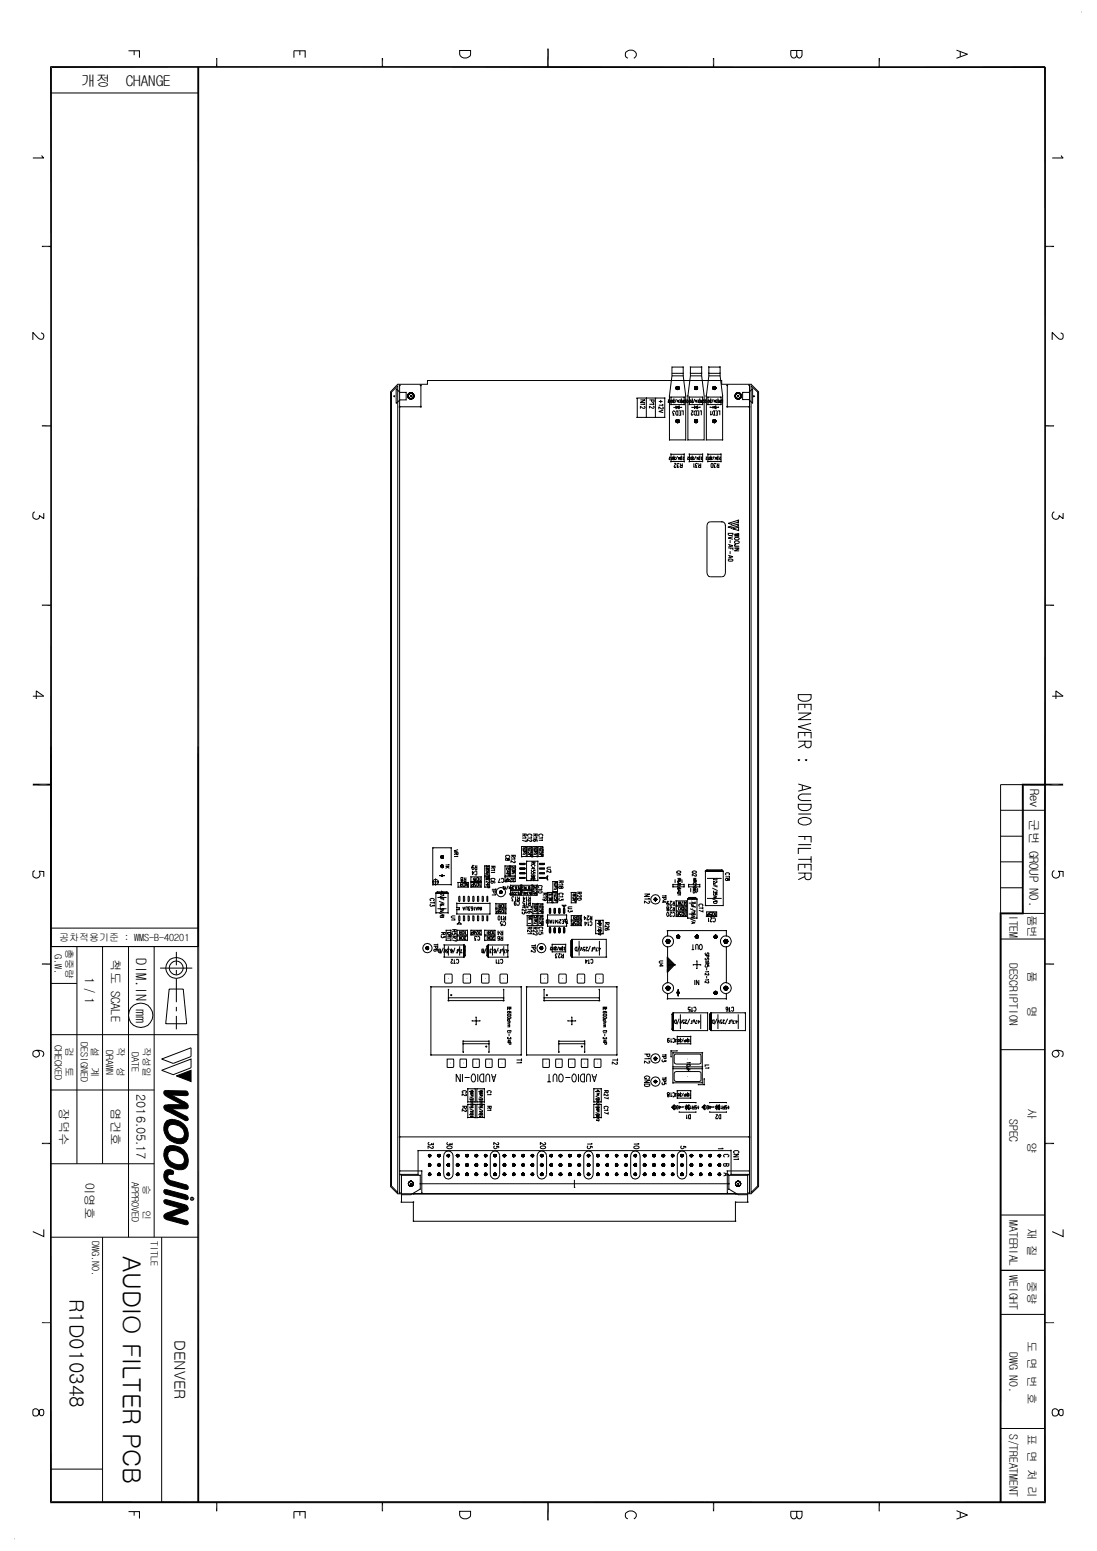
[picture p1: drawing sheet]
<svg xmlns="http://www.w3.org/2000/svg" width="297mm" height="420mm" viewBox="0 0 297 420" stroke-linecap="round" stroke-linejoin="round" font-family="sans-serif">
<defs><g id="words">
<text font-size="6.8" x="33.3" y="340.1" transform="rotate(90 33.3 340.1)">AUDIO FILTER PCB</text>
<text font-size="5.4" x="18.8" y="351.8" transform="rotate(90 18.8 351.8)">R1D010348</text>
<g font-size="4.1">
<text x="21.8" y="23.2">개정</text>
<text x="34" y="23.2">CHANGE</text>
<text x="47.2" y="363" transform="rotate(90 47.2 363)">DENVER</text>
</g>
<text font-size="3.9" x="36.8" y="259.6" transform="rotate(90 36.8 259.6)">DIM.IN mm</text>
<g font-size="3.4">
<text x="279" y="213.7" transform="rotate(90 279 213.7)">Rev</text>
<text x="278.7" y="222" transform="rotate(90 278.7 222)">군번 GROUP NO.</text>
<text x="30.1" y="259.9" transform="rotate(90 30.1 259.9)">척도 SCALE</text>
<text x="23" y="264.5" transform="rotate(90 23 264.5)">1 / 1</text>
<text x="37" y="296.3" transform="rotate(90 37 296.3)">2016.05.17</text>
<text x="16.1" y="300.2" transform="rotate(90 16.1 300.2)">장덕수</text>
<text x="30.1" y="300.2" transform="rotate(90 30.1 300.2)">염건호</text>
<text x="23" y="320.1" transform="rotate(90 23 320.1)">이영호</text>
</g>
<g font-size="3.1">
<text x="273.3" y="247.8" transform="rotate(90 273.3 247.8)">ITEM</text>
<text x="278.3" y="247.8" transform="rotate(90 278.3 247.8)">품번</text>
<text x="273.3" y="260.8" transform="rotate(90 273.3 260.8)">DESCRIPTION</text>
<text x="278.3" y="263.1" transform="rotate(90 278.3 263.1)">품</text>
<text x="278.3" y="272.5" transform="rotate(90 278.3 272.5)">명</text>
<text x="273.3" y="303.1" transform="rotate(90 273.3 303.1)">SPEC</text>
<text x="278.3" y="300" transform="rotate(90 278.3 300)">사</text>
<text x="278.3" y="309.4" transform="rotate(90 278.3 309.4)">양</text>
<text x="273.3" y="330.5" transform="rotate(90 273.3 330.5)">MATERIAL</text>
<text x="278.3" y="332.6" transform="rotate(90 278.3 332.6)">재 질</text>
<text x="273.3" y="345.4" transform="rotate(90 273.3 345.4)">WEIGHT</text>
<text x="278.3" y="347" transform="rotate(90 278.3 347)">중량</text>
<text x="278.3" y="363.2" transform="rotate(90 278.3 363.2)">도 면 번 호</text>
<text x="273.3" y="366.3" transform="rotate(90 273.3 366.3)">DWG NO.</text>
<text x="273.3" y="388.4" transform="rotate(90 273.3 388.4)">S/TREATMENT</text>
<text x="278.3" y="388.4" transform="rotate(90 278.3 388.4)">표 면 처 리</text>
</g>
<g font-size="2.7">
<text x="16" y="254.9">공차적용기준 : WMS-B-40201</text>
<text x="17.9" y="257.2" transform="rotate(90 17.9 257.2)">총중량</text>
<text x="14.8" y="258.5" transform="rotate(90 14.8 258.5)">G.W.</text>
<text x="14.8" y="283.1" transform="rotate(90 14.8 283.1)">CHECKED</text>
<text x="17.9" y="283.8" transform="rotate(90 17.9 283.8)">검</text>
<text x="21.8" y="282.4" transform="rotate(90 21.8 282.4)">DESIGNED</text>
<text x="24.8" y="283.8" transform="rotate(90 24.8 283.8)">설</text>
<text x="28.8" y="284.4" transform="rotate(90 28.8 284.4)">DRAWN</text>
<text x="31.7" y="283.8" transform="rotate(90 31.7 283.8)">작</text>
<text x="35.7" y="285.1" transform="rotate(90 35.7 285.1)">DATE</text>
<text x="38.8" y="283.8" transform="rotate(90 38.8 283.8)">작성일</text>
<text x="17.9" y="289.2" transform="rotate(90 17.9 289.2)">토</text>
<text x="24.8" y="289.2" transform="rotate(90 24.8 289.2)">계</text>
<text x="31.7" y="289.2" transform="rotate(90 31.7 289.2)">성</text>
<text x="35.7" y="320.3" transform="rotate(90 35.7 320.3)">APPROVED</text>
<text x="38.8" y="320.9" transform="rotate(90 38.8 320.9)">승</text>
<text x="38.8" y="327.7" transform="rotate(90 38.8 327.7)">인</text>
<text x="25" y="336.1" transform="rotate(90 25 336.1)">DWG.NO.</text>
<text x="40.8" y="336.1" transform="rotate(90 40.8 336.1)">TITLE</text>
</g>
</g></defs>
<g fill="none" stroke="#000" stroke-width=".27">
<path d="M34.8 13.8h3v1.8M36.3 13.8v1.1M79.6 15.6v-1.8h3v1.8M81.2 13.8v1.1M124.5 13.7h2.9v1a1.56 1.56 0 0 1-1.5 1.1 1.56 1.56 0 0 1-1.4-1.1zM170 15.8a1.15 1.15 0 0 1-.7-1.3 1.15 1.15 0 0 1 1.1-.9 1.34 1.34 0 0 1 1.5 .3 1.34 1.34 0 0 1 .2 1.5l-.5 .4M215.7 13.7v1.2l.3 .6 .3 .2a.85 .85 0 0 0 .9-.8v-1.2h-3.1v1.2a.85 .85 0 0 0 1.4 .6l.2-.6M259 13.6l3 1.1-3 1.1M260 14v1.4M283 18.2h.1M292.9 3.3h.1M13.8 25.2h39.9"/>
<path d="M11.3 42.1l.6 .7h-3M287.4 42.1l.5 .7h-3M11.1 90.2l.5 .2a.87 .87 0 0 1 .2 1 .87 .87 0 0 1-.8 .5l-.8-.4-1.3-1.5v2.1M181.9 99.4h3.1v2.4l.7 5.4v12h-4.4v-12l.6-5.4zM181.9 99.4h.1M184.9 99.4h.1M186.9 99.4h3.1v2.4l.7 5.4v12h-4.4v-12l.6-5.4zM186.9 99.4h.1M189.9 99.4h.1M191.9 99.4h.1M191.9 99.4h3.1v2.4l.7 5.4v12h-4.4v-12l.6-5.4zM194.9 99.4h.1"/>
<path d="M287.2 90.2a.89 .89 0 0 1 .7 .8 .89 .89 0 0 1-.5 .9l-.6-.1-1.9-1.8v2.1M106 106.2l1.7-1.7v218.5l-1.7-1.7zM106 106.2h.1M106.7 107.2h.1v.3zM106.8 107.3h.1M107.3 105.3l1 1h1.7v2h-1.7l-1 1zM107.3 109.3h.1M107.7 104.1h8v-1h79.7v1h8l2 2v215.3l-2 2h-95.7l-2-2v-215.3zM107.7 104.1h.1M107.7 104.5h.1M108.1 104.3l.3 .1-.2 .1zM108.1 110.1l.3 .1-.3 .1z"/>
<path d="M108.2 104.4v218.7M108.3 106.3h.1M108.3 108.3h.1M110 106.3h.1M110 108.3h.1M110.8 106.5a.88 .88 0 0 1 1.2 .3 .88 .88 0 0 1-.3 1.2 .88 .88 0 0 1-1.2-.3 .9 .9 0 0 1 .4-1.3 .9 .9 0 0 1 1.2 .7 .9 .9 0 0 1-.8 1.1 .9 .9 0 0 1-.9-1.1 .9 .9 0 0 1 1.2-.7 .9 .9 0 0 1 .4 1.3 .89 .89 0 0 1-1.4 .1 .89 .89 0 0 1 .2-1.3zM111 107.2h.5M111.3 107v.5M113.8 104.4l.2-.1v.2zM113.8 110.2l.2-.1v.2zM114 104.4v5.8h-5.8M115.7 104.1h.1"/>
<path d="M115.7 103.1h.1M172.5 107.8h7.5v5.3h-7.4zM172.6 113h.1M173.4 108.3h1.3l-1.3 .7h1.3M174.3 110.1l.4 .2-.2 .3-.5-.1-.6-.5v.7M174.4 109.3l.3 .2h-1.3M175 113v.2zM175 107.8v5.3M175.9 108.3h1.2l-.1 .6-.3 .1-.3-.2v-.5M176.8 110l.3 .2-.1 .3-.2 .1-.9-.6v.6M176.9 109.3l.2 .2h-1.2M177.5 113v.2z"/>
<path d="M177.5 107.8v5.3M178.4 108.8h1M178.9 108.3v.9M179.3 110.3l.3 .1-.1 .4-.5-.1-.6-.5v.7M179.4 109.5l.2 .3h-1.2M179.6 111.1l-1.2 .4 1.2 .3M180 113h.1M180 107.8h.1M180.8 108.3h.4l-.3 .7h.3v-.2M181.2 107.2h.1M181.2 119.2h.1M181.5 108.3l.1 .6"/>
<path d="M181.6 107.6h.1M181.6 109.6h.1M181.7 107.6h3.6v2h-3.6zM181.8 108.5l.1-.1a.26 .26 0 0 1 .2 .3 .26 .26 0 0 1-.3 .2zM181.9 101.1h.1M181.9 101.1h3.1M181.9 101.8h3.1M182.3 108.3h.3l-.3 .7 .3-.2M182.4 110.4h.1M182.4 110.4h2.2M182.5 107.9v1.4zM182.5 108.6h.1"/>
<path d="M182.7 111.5l-.1-.1a.36 .36 0 0 0-.5 .2 .36 .36 0 0 0 .4 .5l-.3 .4h.4M183 110.4l.9-.4v.6zM183 110.4h.1M183 110.6h.1M183 110h.1M183 110v.6M183.1 111.4l.5-.1v1.2a.66 .66 0 0 1-.5-1.1zM183.1 104.8h.7v.7h-.7v-.7h.7l.1 .3-.1 .4h-.7v-.7h.7l.1 .3-.1 .4h-.7zM183.1 113.7h.7v.7h-.7v-.7h.7l.1 .4-.1 .3h-.7v-.7h.7l.1 .4-.1 .3h-.7zM183.1 108.1l-.4 1.1M183.2 114.1h.5M183.2 105.1h.5"/>
<path d="M183.5 110.4h.1M183.5 110.2h.1M183.5 108.6h.1M183.5 104.9v.5M183.5 110.2v.2M183.5 113.8v.5M183.6 110.4h.1M183.6 110.2h.1M183.6 110.2v.2M183.6 110.5h.1M183.6 110.1h.1M183.6 110.1v.4"/>
<path d="M183.7 110.5h.1M183.7 110.1h.1M183.7 108.3v.7l-.3-.7v.7M183.8 110.6h.1M183.8 110h.1M183.8 111.3h.5v1.2h-.5M183.8 110.1v.4M183.9 108.3h.3v.7h-.3M184 108.7h.2M184 111.9h.3M184.3 108.3h.4v.7h-.4M184.5 107.9v1.4z"/>
<path d="M184.5 111.3h.5v1.2M184.5 108.7h.2M184.5 108.6h.1M184.5 110.4h.1M184.8 108.3l.2 .4M184.9 101.8h.1M184.9 101.1h.1M185.2 108.3v.7h-.4v-.2l.4-.1M185.3 107.6h.1M185.3 109.6h.1M185.5 108.6l-.2-.2 .3-.1 .1 .6-.3 .1-.1-.2M185.7 119.2h.1"/>
<path d="M185.7 107.2h.1M185.8 108.3h.4l-.3 .7h.3v-.2M186.2 107.2h.1M186.2 119.2h.1M186.5 108.3l.1 .6M186.6 107.6h.1M186.6 109.6h.1M186.7 107.6h3.5v2h-3.5zM186.8 108.5l.1-.1a.26 .26 0 0 1 .2 .3 .26 .26 0 0 1-.3 .2zM186.9 101.8h.1M186.9 101.1h.1M186.9 101.1h3.1"/>
<path d="M186.9 101.8h3.1M187.1 111.3h.6l-.5 .8v.3l.3 .1 .1-.4M187.3 108.3h.3l-.3 .7 .3-.2M187.3 110.4h.1M187.4 110.4h2.2M187.5 107.9v1.4zM187.5 108.6h.1M188 111.5l.6-.2v1.2a.62 .62 0 0 1-.6-.4 .62 .62 0 0 1 0-.6zM188 110.4l.9-.4v.6zM188 110.4h.1M188 110.6h.1M188 110h.1"/>
<path d="M188 110v.6M188.1 104.8h.7v.7h-.7v-.7h.7l.1 .3-.1 .4h-.7v-.7h.7l.1 .3-.1 .4h-.7zM188.1 113.7h.7v.7h-.7v-.7h.7l.1 .4-.1 .3h-.7v-.7h.7l.1 .4-.1 .3h-.7zM188.1 108.1l-.4 1.1M188.2 114.1h.5M188.2 105.1h.5M188.4 110.2h.1M188.4 110.4h.1M188.5 108.6h.1M188.5 104.9v.5M188.5 110.2v.2M188.5 113.8v.5"/>
<path d="M188.6 110.4h.1M188.6 110.2h.1M188.6 110.2v.2M188.6 110.5h.1M188.6 110.1h.1M188.6 110.1v.4M188.7 110.5h.1M188.7 110.1h.1M188.7 108.3v.7l-.3-.7v.7M188.7 111.3h.5v1.2h-.5M188.7 110.1v.4M188.8 110.6h.1"/>
<path d="M188.8 110h.1M188.9 108.3h.2v.7h-.2M189 108.7h.1M189 111.9h.2M189.3 108.3h.4v.7h-.4M189.5 110.4h.1M189.5 107.9v1.4zM189.5 111.3h.4v1.2M189.5 108.7h.2M189.5 108.6h.1M189.8 108.3l.2 .4M189.9 101.8h.1"/>
<path d="M189.9 101.1h.1M190.2 107.6h.1zM190.2 109.6h.1zM190.2 108.3v.7h-.4l.1-.3h.3M190.4 108.6l-.1-.2 .3-.1 .1 .6-.3 .1-.1-.2M190.7 119.2h.1M190.7 107.2h.1M190.8 108.3h.4l-.4 .6 .4 .1v-.2M191.2 107.2h.1M191.2 119.2h.1M191.4 108.3v.7l.2-.1M191.6 107.6h.1"/>
<path d="M191.6 109.6h.1M191.7 107.6h3.5v2h-3.5zM191.9 101.8h.1M191.9 101.1h.1M191.9 101.1h3.1M191.9 101.8h3.1M192.3 110.4h.1M192.3 108.3h.3l-.3 .7h.2v-.2M192.4 110.4h2.2M192.4 107.9v1.4zM192.4 111.3v1.2l.3-.3M192.4 108.6h.1"/>
<path d="M193 110.4l.8-.4v.6zM193 110.4h.1M193 110.6h.1M193 110h.1M193 110v.6M193.1 111.4l.4-.1v1.2a.62 .62 0 0 1-.6-.5 .62 .62 0 0 1 .2-.6zM193.1 104.8h.6l.2 .3-.2 .4h-.6l-.1-.4 .1-.3h.6l.2 .3-.2 .4h-.6l-.1-.4zM193.1 104.8h.6l.2 .3-.2 .4h-.6l-.1-.4 .1-.3h.6l.2 .3-.2 .4h-.6l-.1-.4 .1-.3h.6l.2 .3-.2 .4h-.6l-.1-.4zM193.1 113.7h.6l.2 .4-.2 .3h-.6l-.1-.3 .1-.4h.6l.2 .4-.2 .3h-.6l-.1-.3zM193.1 113.7h.6l.2 .4-.2 .3h-.6l-.1-.3 .1-.4h.6l.2 .4-.2 .3h-.6l-.1-.3 .1-.4h.6l.2 .4-.2 .3h-.6l-.1-.3zM193.1 108.1l-.4 1.1M193.2 114.1h.5"/>
<path d="M193.2 105.1h.5M193.4 110.4h.1M193.4 110.2h.1M193.5 110.4h.1M193.5 110.2h.1M193.5 108.6h.1M193.5 104.9v.5M193.5 110.2v.2M193.5 113.8v.5M193.6 110.1h.1M193.6 110.1v.4l.1-.4M193.7 110.5h.1"/>
<path d="M193.7 110.1h.1M193.7 108.3v.7l-.3-.7v.7M193.7 111.3h.5v1.2h-.5M193.8 110.6h.1M193.8 110h.1M193.8 108.3h.3v.7h-.3M194 108.7h.1M194 111.9h.2M194.3 108.3h.3v.7h-.3M194.4 107.9v1.4zM194.4 108.7h.2M194.4 108.6h.1"/>
<path d="M194.5 110.4h.1M194.5 111.3h.4v1.2M194.8 108.3l.2 .4M194.9 101.8h.1M194.9 101.1h.1M195.2 107.6h.1M195.2 109.6h.1M195.2 108.3v.7h-.4l.1-.3h.3M195.4 108.6v-.3l.3 .1v.5l-.3 .1-.1-.2M195.4 104.1h.1M195.4 103.1h.1M195.6 119.2h.1"/>
<path d="M195.6 107.2h.1M196.8 104.4l.2-.1-.1 .2zM196.8 110.2l.2-.1v.2zM196.9 104.4v5.8h6M199.4 106.5a.92 .92 0 0 1 1.3 .4 .92 .92 0 0 1-.6 1.2 .92 .92 0 0 1-1.1-.9 .9 .9 0 0 1 1-.9 .9 .9 0 0 1 .7 1.3 .9 .9 0 0 1-1.3 .4l-.3-.3a.9 .9 0 0 1 .1-1 .9 .9 0 0 1 1.1-.2 .92 .92 0 0 1 .4 1 .92 .92 0 0 1-.8 .7l-.8-.5-.1-.5zM199.6 107.2h.6M199.9 107v.5M201.1 106.3h1.7l1-1v4l-1-1.1h-1.7zM201.1 106.3h.1M201.1 108.2h.1M202.8 104.3h.2l-.1 .2zM202.8 110.1l.1-.1 .1 .3h-.2z"/>
<path d="M202.8 106.3h.1M202.8 108.2h.1M202.9 104.4v218.7M203.4 104.5l1.7 1.7v215.1l-1.7 1.7zM203.4 104.1h.1M203.4 104.5h.1M203.8 105.3h.1M204 107.2l.3 .1-.2 .2zM204.1 107.3h.1M205.1 106.2h.1M205.4 106.1h.1M9.4 138.6a1.02 1.02 0 0 0-.4 1.7 1.02 1.02 0 0 0 1.7-.2v-.4l1.2 .8v-1.5"/>
<path d="M181.2 123.8h.3l-.3 .6 .2-.1M181.7 125h.1M181.7 123.1h.1M181.7 123.1h3.6v1.9h-3.6zM181.8 123.8v.7l.1-.2M182.1 123.8l.3 .1-.1 .6-.3-.3zM182.5 123.4v1.3zM182.5 124.1h.1M182.5 123.8h.4l-.4 .4 .2 .3 .2-.2M182.5 125.5h.5l-.5 .9 .1 .2h.4v-.2M183.5 123.6l-.5 1M183.6 123.8l.2 .4"/>
<path d="M183.9 125.8l-.1-.2a.34 .34 0 0 0-.4 .1 .34 .34 0 0 0 .1 .5h.1l-.2 .4h.4M184 123.8v.7M184 124l-.4 .5M184.1 123.8h.4l-.4 .6 .3-.1M184.1 125.5l.3 .6M184.5 123.4v1.3zM184.5 124.1h.1M184.7 123.8h.1M184.7 125.5v1.1h-.5v-.4l.5-.1M184.8 123.8h.5l-.4 .6 .3-.1M185.3 125h.1M185.3 123.1h.1"/>
<path d="M186.1 123.8h.4l-.3 .6 .2-.1M186.7 125h.1M186.7 123.1h.1M186.7 123.1h3.5v1.9h-3.5zM186.8 123.8v.7l.1-.2M187 123.9l.1-.1a.3 .3 0 0 1 .3 .3 .3 .3 0 0 1-.3 .3zM187.5 123.4v1.3zM187.5 124.1h.1M187.5 123.8h.4l-.4 .4 .1 .3 .3-.2M187.9 125.5v1.1l.1-.2M188.5 123.6l-.5 1M188.6 123.8l.2 .4"/>
<path d="M188.9 125.8l-.1-.2a.34 .34 0 0 0-.4 .1 .34 .34 0 0 0 .1 .5l-.1 .4h.4M189 123.8v.7M189 124l-.4 .5M189.1 123.8h.4l-.4 .6 .3-.1M189.1 125.5l.3 .6M189.5 123.4v1.3zM189.5 124.1h.1M189.7 123.8h.1M189.7 125.5v1.1l-.6-.1v-.3l.6-.1M189.8 123.8h.4l-.3 .6 .3-.1M190.2 125h.1zM190.2 123.1h.1z"/>
<path d="M191.1 123.8h.3l-.2 .6 .2-.1M191.7 125h.1M191.7 123.1h.1M191.7 123.1h3.5v1.9h-3.5zM191.8 123.8v.7l.1-.2M192 123.9l.1-.1a.3 .3 0 0 1 .3 .3 .3 .3 0 0 1-.3 .3zM192.4 123.4v1.3zM192.4 124.1h.1M192.5 123.8h.4l-.4 .6 .4-.1M192.6 125.6l.1-.1a.66 .66 0 0 1 .1 1.1l-.3-.2zM193.4 123.6l-.4 1M193.5 123.8l.3 .4"/>
<path d="M193.9 125.8a.33 .33 0 0 0-.6-.1 .33 .33 0 0 0 .2 .5l-.2 .4h.5M194 123.8v.7M194 124l-.5 .5M194.1 123.8h.3l-.3 .6 .3-.1M194.1 125.5l.3 .6M194.4 123.4v1.3zM194.4 124.1h.1M194.6 125.5v1.1l-.5-.1v-.3l.5-.1M194.6 123.8h.1M194.8 123.8h.4l-.4 .4 .2 .3 .2-.2M195.2 125h.1M195.2 123.1h.1"/>
<path d="M285.5 138.6a1.02 1.02 0 0 0-.4 1.7 1.02 1.02 0 0 0 1.7-.2v-.4l1.1 .8v-1.5M191.6 141.8l.3-.4h.5h3h.5l.5 .9v12.9l-.5 1h-4l-.5-1v-12.9zM195.4 141.3h.1M196.3 142.3h.2zM197.2 142.8l2.7-.9 .1 .6-2 .5zM197.2 142.7h.1M197.2 141.8l2.7-.9v.6l-1.9 .5zM197.2 141.8h.1M197.2 144.5h1.3a.64 .64 0 0 1-.7 .6 .64 .64 0 0 1-.6-.6zM197.2 147.4l1.3 .5-1.3 .3M197.2 148.5h1.3v.6M197.2 150.4l1.3 .4-1.3 .4"/>
<path d="M197.3 151.6l.6-.2 .6 .3a.76 .76 0 0 1-1.3 0zM197.6 147.6v.4M197.6 150.6v.4M197.7 146.3v.8M197.7 149.3v.8M197.9 148.5v.3M198 142h.1M198 143h.1M198.5 143.2h.1M198.5 145.4l-1.3 .4 1.3 .3M198.5 143.3l1.5-.5v.9zM198.9 148.6h1.3l-1.3 .6h1.3"/>
<path d="M198.9 148.2h1.3M199 145.8a.75 .75 0 0 1 1.2 .2 .73 .73 0 0 1-1.3-.2zM199 146.7a.72 .72 0 0 1 1.2 .3 .7 .7 0 0 1-.8 .3 .7 .7 0 0 1-.5-.5zM199.3 147.5h-.3v.5h1.2M199.9 141.9h.1M199.9 140.9h.1M200 143.6h.1M200 142.8h.1M200.2 144.5l-1.3 .2 1.3 .2-1.3 .3 1.3 .1M8.9 188.6h3l-2.1-1.4v2.2M216.2 188.2h3.4v.9a2.15 2.15 0 0 1-3.4 0zM216.2 192.4v-1.6h3.4v1.6"/>
<path d="M216.2 193.2h3.4l-3.4 1.7h3.4M217.9 190.8v1M217.9 198.4v1M219.6 196l-3.4 .9 3.4 1M284.9 188.6h3l-2-1.4v2.2M13.8 202.2v54.2h39.9M53.7 202.2v54.2h-39.9v-52.3M53.7 204.1v52.3M216.2 205.9h.3l-.2 .1zM216.2 217.9h3.4v.8a2.15 2.15 0 0 1-3.4 0zM216.2 200v-1.6h3.4v1.6M216.2 200.8h3.4v1.1a.86 .86 0 0 1-.8 .7 .86 .86 0 0 1-.9-.7v-1.1"/>
<path d="M216.2 212.4l3.4 1-3.4 .9M217.3 212.7v1.3M217.9 201.6l-1.7 1M218.1 205.9h.3l-.1 .1zM219.6 215.1h-2.4a.97 .97 0 0 0-1 1l.5 .6 .5 .2h2.4M270.9 219.5h12.1M9.4 235.8a1.07 1.07 0 0 0-.4 1.6 1.07 1.07 0 0 0 1.6 .2 1.07 1.07 0 0 0 0-1.6l1.3 .1v1.4M117.2 229.7h5v9.9h-5zM117.3 239.6h.1M117.3 229.7h.1M117.3 238.9h.1M117.2 238.9h1.5a.78 .78 0 0 0-1.1-.7 .78 .78 0 0 0-.2 1.3 .78 .78 0 0 0 1.2-.2l.1-.4"/>
<path d="M117.9 239.6h.1zM117.9 238.2h.1zM117.9 238.2v1.4M118.7 238.9h.1M119 237.2h1.4M119.5 237.2l.2-.2 .2 .2-.2 .2-.2-.2 .2-.2 .2 .2-.2 .2zM119.5 234.7l.2-.2 .2 .2-.2 .2-.2-.2 .2-.2 .2 .2-.2 .2zM119.5 234.4h.5v.5l-.3 .2-.4-.4 .2-.3h.5v.5l-.3 .2-.4-.4 .2-.3h.5v.5l-.3 .2-.4-.4zM119.5 231.9h.5v.6h-.5l-.2-.4 .2-.2h.5v.6h-.3l-.4-.4 .2-.2h.5v.6h-.3l-.4-.4zM119.5 232.1h.5M119.5 234.7h.5M119.5 237.2h.5"/>
<path d="M119.5 232l.4 .1-.2 .3-.2-.3 .2-.2 .2 .2-.2 .3zM119.7 231.9v.5M119.7 234.4v.5M119.7 236.9v.5M120.6 234.7h1.1M121 234.7l.7 .5M121.2 234.9l-.6 .3M121.5 234.1l.2 .2h-1.1M122.1 239.6h.2zM122.1 229.7h.2zM122.9 231h1.1v.5l-.5-.1v-.4M123.5 231.3l-.6 .2"/>
<path d="M123.9 231.9l.1 .1h-1.1M124 239.1h2.8v1.2h-2.8zM124 239.1h.1M124 230.2l-1.1 .3 1.1 .3M124.7 239.6h.1M124.7 239.2v.9M124.8 237.8l.2-.1a.34 .34 0 0 1 .3 .4 .34 .34 0 0 1-.4 .3l.1 .4 .3-.2-.1-.2-.3-.1zM125.1 239.1v1.1h-.3l-.2-.2 .1-.4h.4M125.4 239.3a.42 .42 0 0 1 .6 .2 .42 .42 0 0 1-.3 .6 .43 .43 0 0 1-.4-.3 .43 .43 0 0 1 .1-.5zM125.6 237.7l.3 .6M126.2 237.7v1.1l-.6-.1 .1-.4h.5M126.2 239.6h.1"/>
<path d="M126.2 239.2v.9M126.7 239.1v1.1l-.5-1.1v1.1M126.7 239.1h.1M127.5 237.5h2.8v1.3h-2.8zM127.5 239.1h2.8v1.2h-2.8zM127.6 239.1h.1M127.6 238.8h.1M127.6 237.5h.1M127.9 235.9v1.1l.5-.7h-.6M128.2 239.1v1.1l-.5-.2 .1-.4h.5M128.2 237.8v.7M128.2 239.2v.9"/>
<path d="M128.2 238.2h.1M128.3 234.6v-.1a.58 .58 0 0 0-.6 .4 .58 .58 0 0 0 .3 .7 .34 .34 0 0 0 .4-.4 .34 .34 0 0 0-.5-.3l-.1 .3M128.4 237.7l.3 .5M128.5 236.2a.31 .31 0 0 1 .4-.3 .31 .31 0 0 1 .2 .4l-.1 .7h-.3l-.2-.2M128.6 234.4l.3 .6M128.9 239.3v-.1a.29 .29 0 0 0-.5 .3 .29 .29 0 0 0 .5 .2v.5h-.5M128.9 237.7v.9h-.5v-.4h.5M129.1 239.3l.2-.2a.47 .47 0 0 1 .3 .5 .47 .47 0 0 1-.4 .5zM129.1 234.4v1.2h-.3l-.2-.4 .5-.2M129.2 237.7a.47 .47 0 0 1 .4 .5 .47 .47 0 0 1-.4 .4zM129.6 239.6h.1M129.6 237.8v.7"/>
<path d="M129.6 239.2v.9M129.6 238.2h.1M130 239.1v1.1l.1-.2M130 237.7v.9l.1-.1M130.3 239.1h.1M130.3 238.8h.1M130.3 237.5h.1M131.2 237.5h1.3v2.8h-1.3zM131.2 234.6h1.3v2.7h-1.3zM131.2 237.3h.1M131.2 234.5h.1M131.2 237.5h.1"/>
<path d="M131.4 236.7l1.1 .4M131.5 239.6h1.1l-.6-.3v.5M131.5 235.2h.8M131.5 236.7h.8M131.5 238.2h.8M131.7 238h.2zM131.7 235h.1M131.7 237.6l.6 .5v-.4h-.2l.2 .1M131.7 240h.9l-.1 .5h-.3l-.1-.5M131.7 236.2h.6M131.7 235.2l.6 .3-.1-.3-.1 .2-.4 .1zM131.7 234.4v.3h.4v-.1l.2 .1v-.2"/>
<path d="M131.7 235.7a.22 .22 0 0 0 0 .3 .22 .22 0 0 0 .4-.1l.2 .1v-.2M131.9 236.2l.4 .3M132.1 236.3l-.4 .2M132.2 237.3l-.5 .1M132.4 238a.23 .23 0 0 1 .2 .3 .23 .23 0 0 1-.4 .1l-.5-.4v.4M132.4 238.6l.2 .1-.1 .4-.8-.5v.5M132.5 234.5h.1M132.5 237.3h.1M132.5 237.5h.1M132.9 234.7h1.1v.4l-.5 .1v-.5M133.2 238.5l-.3-.2a.61 .61 0 0 1 1-.3l.1 .3-.2 .2M133.3 238.7l.3 .3a.34 .34 0 0 1-.4 .3 .34 .34 0 0 1-.3-.4 .56 .56 0 0 1 .7-.2 .56 .56 0 0 1 .3 .5"/>
<path d="M133.5 235l-.6 .2M133.8 235.5l.2 .3h-1.1M133.8 236.2l.2 .1h-1.1M135.4 238l-.4 1.1h.6M135.8 238.2l.2-.2a.51 .51 0 0 1 .4 .5 .51 .51 0 0 1-.5 .5l-.1-.2M136.7 234.6h1.3v2.7h-1.3zM136.7 237.5h2.8v1.3h-2.8zM136.8 238.8h.1M136.8 237.5h.1M136.7 237.3h.1M136.7 234.5h.1M137 232.5l.5 .1 .1 .4h.3l.1-.3-.4-.1a.37 .37 0 0 1-.2 .4 .37 .37 0 0 1-.5-.1z"/>
<path d="M137 235.2h.8M137 236.7h.8M137.2 236.3h.9l-.7-.4v.5M137.2 236.6h.9v.4l-.4 .1-.1-.5M137.2 232.3l-.3-.1a.51 .51 0 0 1 .5-.5 .51 .51 0 0 1 .5 .5l-.1 .1M137.2 238v.9h-.4v-.4l.4-.1M137.3 235.2l-.1 .1v.4l.6-.1-.1-.4 .4 .1v.4M137.4 237.8v.7M137.6 239.9l-.4 1.1M137.7 238v.9l.3-.7h-.5M138 234.5h.1M138 237.3h.1"/>
<path d="M137.9 234.7l.2 .1h-.9M138.3 237.3h.1M138.3 234.5h.1M138.2 239.8h.1M138.2 238h.5l-.4 .5v.4h.3v-.3M138.3 239.8h2.7v1.2h-2.7zM138.3 234.6h1.2v2.7h-1.2zM138.3 231.7h1.2l-.1 .5h-.4l-.1-.5M138.5 235.2h.8M138.5 236.7h.8M138.6 235.6a.7 .7 0 0 1 1 .1 .7 .7 0 0 1-1-.1zM138.6 236.1h1"/>
<path d="M138.9 238h.5l-.5 .8 .4 .1 .1-.3M138.9 237.8v.7M138.9 240v.8M138.9 238.2h.1M138.9 236.1l.7 .5M138.9 231.9l-.6 .4M139.2 233.2l.3 .2-.2 .3-1-.6v.6M139.2 236.3l-.6 .3M139.3 232.5l.2 .2h-1.2M139.4 234.7l.2 .1-.2 .4-.8-.5v.5M139.5 234.5h.1M139.5 237.3h.1"/>
<path d="M139.5 238.8h.1M139.5 237.5h.1M140.4 240v.8M140.8 233.9h1.4v.2h-1.4v-.2h1.3l.1 .2-.2 .1h-1zM140.8 235.2h1.4v.2h-1.4v-.2h1.3l.1 .1-1.4 .1zM140.8 236.4h1.4v.3h-1.4v-.3h1.3l.1 .2-1.4 .1zM140.8 237.7h1.4v.3h-1.4v-.3l1.4 .1-.1 .2h-1.3zM141 239.8h.1M141.2 229.3h1.3v2.7h-1.3zM141.2 239.8h2.8v1.2h-2.8zM141.2 239.8h.1M141.2 232h.1"/>
<path d="M141.2 229.3h.1M141.4 225.9h1.1v.5h-.5v-.5M141.5 229.9h.7M141.5 231.4h.7M141.5 237.8h.1M141.5 236.6h.1M141.5 235.3h.1M141.5 234.1h.1M141.6 230.1h1v.3h-1zM141.6 230.7h1l-.1 .5-.3-.1v-.4M141.6 239.9l-.4 1.1M141.9 240v.8l.3-.4"/>
<path d="M142 226.3l-.6 .2M142.2 230.9l-.6 .3M142.2 226.8l.3 .2h-1.1M142.5 229.3h.1M142.5 232h.1M142.4 229.5l.2 .2h-1M142.5 227.5v.5l-1.1-.4M142.6 233.3h3v5.2h-1.2v-.4h-.6v.4h-1.2zM142.6 238.5h.1M142.6 233.4h.1M142.7 232h.1M142.7 229.3h.1"/>
<path d="M142.7 229.3h1.3v2.7h-1.3zM142.9 229.9h.9M142.9 231.4h.9M143.1 231.4h1l-.1 .5h-.4v-.5M143.1 226.5l-.3-.1a.62 .62 0 0 1 .6-.5 .62 .62 0 0 1 .6 .5l-.3 .1M143.2 230.1h.8a.42 .42 0 0 1-.4 .4 .42 .42 0 0 1-.4-.4zM143.3 230.7a.28 .28 0 0 0-.1 .4 .28 .28 0 0 0 .4 0 .28 .28 0 0 0 .1-.3h.4v.3M143.3 240v.8M143.7 227.5l.3 .1-.1 .3-.2 .1-.9-.5v.5M143.8 238.1h.1M143.8 238.5h.1M143.8 226.8l.2 .2h-1.2"/>
<path d="M143.8 238h1.1a.51 .51 0 0 1-.5 .5 .51 .51 0 0 1-.6-.5zM143.8 233.5h1.1l-.1 .4h-.4v-.4M143.8 235.2h1.1l-.7-.3v.5M143.8 237.7h1.1M143.9 237h.4l.2 .4h.3v-.4h-.3a.35 .35 0 0 1-.2 .4 .35 .35 0 0 1-.5-.2zM144 229.3h.1M144 232h.1M143.9 239.8h.1M143.9 229.5l.2 .2h-1M144 235.6a.31 .31 0 0 0 0 .5 .31 .31 0 0 0 .4-.1v-.3h.5v.3M144 236.3a.31 .31 0 0 0 0 .4 .31 .31 0 0 0 .4 0v-.4h.5v.4M144.1 234.7l-.3-.3a.49 .49 0 0 1 .6-.3 .49 .49 0 0 1 .4 .5l-.2 .1"/>
<path d="M144.3 239.8h.1M144.3 232h.1M144.3 229.3h.1M144.3 229.3h1.2v2.7h-1.2zM144.3 239.8h1.2v2.7h-1.2zM144.4 238.5h.1M144.4 238.1h.1M144.4 225.9h1.1v.5l-.4 .1-.2-.1v-.5M144.4 233.6l-.6 .3M144.4 229.9h.9M144.4 231.4h.9M144.6 230.1h.9a.47 .47 0 0 1-.4 .4 .47 .47 0 0 1-.5-.4z"/>
<path d="M144.6 230.7h.9v.5h-.3l-.1-.5M144.7 227.5h.3v.3l-.5 .1-.1-.2 .1-.2h1v.4h-.2M144.9 226.3l-.5 .2M145.1 240l.3 .1-.1 .2h-.4l-.5-.4v.5M145.1 230.9l-.5 .3M145.3 226.8l.2 .2h-1.1M145.4 229.5l.1 .2h-.9M145.5 239.8h.1M145.5 229.3h.1M145.5 232h.1M145.6 238.5h.1M145.6 233.4h.1"/>
<path d="M145.7 229.3h1.3v2.7h-1.3zM145.7 232h.1M145.7 229.3h.1M146 229.9h.7M146 231.4h.7M146 237.8l1.4-.1v.3h-1.3zM146.1 230.1h1v.3h-1zM146.1 236.4h1.3v.3h-1.3zM146.1 235.2h1.3v.2h-1.3zM146.1 233.9h1.3v.2h-1.3zM146.1 233.9h1.3v.2l-1.2 .1zM146.1 231.4h1v.5h-.5v-.5"/>
<path d="M146.1 226.5l-.2-.1a.51 .51 0 0 1 .5-.5 .51 .51 0 0 1 .5 .5l-.2 .1M146.3 230.7l-.2 .1a.32 .32 0 0 0 .3 .4 .32 .32 0 0 0 .3-.4h.4v.3M146.7 226.8l.3 .2h-1.1M146.7 227.5l.3 .1h-1.1M146.7 237.8h.1M146.7 236.6h.1M146.7 235.3h.1M146.7 234.1h.1M147 232h.1M146.9 229.5l.2 .2h-1M147.7 237.8l.6-.5v1zM147.7 237.9h.1"/>
<path d="M148.3 238.4h.1M148.3 237.4h.1M148.9 235.8l.3 .1v.4h-.3l-.8-.5v.5M149.2 234.9h-.8l-.3 .3 .3 .3h.8M149.7 238.8h1.3v2.7h-1.3zM149.7 238.8h.1M149.9 239.4h.8M150.1 239.6a.51 .51 0 0 1 .6-.2 .51 .51 0 0 1 .3 .4 .51 .51 0 0 1-.5 .2 .51 .51 0 0 1-.4-.4zM150.9 238.9l.1 .2h-.9M151 238.8h.1M151.3 238.6h1.2v.5l-.4 .1-.2-.6M151.9 239l-.6 .2"/>
<path d="M152.2 239.5l.3 .2h-1.2M182.2 239.6h3.1v.6h-3.1zM182.3 239.6h.1M182.8 238.2v1zM182.8 238.7h.1M183.2 236.2a.6 .6 0 0 1 .7-.3 .6 .6 0 0 1 .4 .5 .66 .66 0 0 1-1.1-.2zM183.5 238.1h.8l-.1 .4h-.3v-.4M183.5 239.3h.8l-.8 .3 .8 .1h-.8M183.5 238h.8M183.5 236.3l-.4 .2M183.6 238.5h.2zM183.8 239.6h.1"/>
<path d="M183.7 238.5v1.1M183.9 238.4l-.4 .1M184.1 236.8l.2 .2h-1.1M184.3 238.8h-.8v.3M184.3 240h-.8v.4M184.7 238.2v1zM184.7 238.7h.1M185.3 239.6h.1M186.4 239.6h3.1v.6h-3.1zM186.4 239.6h.1M187.5 236.2a.6 .6 0 0 1 .6-.3 .6 .6 0 0 1 .5 .5 .66 .66 0 0 1-1.1-.2zM187.7 238.5h.9l-.1 .5h-.3l-.1-.5"/>
<path d="M187.7 238h.9M187.7 236.3l-.3 .2M187.9 239.6a.32 .32 0 0 1 0-.4 .32 .32 0 0 1 .4 0 .32 .32 0 0 1 .1 .4M188 238.2v1zM188 238l.6 .4M188 238.7h.1M188.1 238.7l-.4 .3M188.2 238l-.5 .4M188.3 236.9h.3l-.2 .5-.9-.6v.6M188.4 239.8l.2 .2h-.9M189.4 239.6h.1M191 236h4.8v9.3h-4.8v-9.3h4.8l-.4-.3h-4z"/>
<path d="M191 236h.1M191.2 235.9h.1M191.2 235.9h4.5M191.3 235.8h.1M191.3 235.8h4.3M191.4 235.6h.1M191.4 238h4M193.2 240h.9v.4M193.2 239.7h.6M193.7 240v.2M193.8 239.3h-.6l.2 .4M194 238a.23 .23 0 0 1 .1 .3 .23 .23 0 0 1-.3 .1l-.6-.4v.4"/>
<path d="M194 238.6l.1 .1v.4l-.9-.5v.5M195.4 235.6h.1M195.6 235.8h.1M195.7 235.9h.1M195.8 236h.1M196.4 237.5h1.1M196.5 238h.3l.4 .5h.3v-.5h-.3a.39 .39 0 0 1-.3 .5 .39 .39 0 0 1-.5-.3zM196.7 237a.31 .31 0 0 1-.3-.4 .31 .31 0 0 1 .4-.2l.7 .2v.3l-.2 .1M197.5 237.3v.5M216.2 226.6h3.4v1.6M216.2 235.8v-1.7h3.4v1.7M216.2 236.5h3.4v1.2a.89 .89 0 0 1-.8 .6 .89 .89 0 0 1-.9-.6v-1.2"/>
<path d="M216.2 220.5h3.4M216.2 228.8h3.4M216.2 232.8h3.4M216.3 222a2.38 2.38 0 0 1 3.3 .2 1.55 1.55 0 0 1-2.2 1.3l-.4-.2a.85 .85 0 0 1-.8-.5 .85 .85 0 0 1 .1-.8zM217.9 226.6v.9M217.9 234.1v1.1M217.9 237.4l-1.7 .9M219.6 229.8h-3.4v1.6M219.6 231.9v1.8M270.9 233.5h6M270.9 226.5h6M285.5 235.8a1.06 1.06 0 0 0-.5 1.6 1.06 1.06 0 0 0 1.6 .2 1.06 1.06 0 0 0 0-1.6l1.3 .1v1.4"/>
<path d="M13.8 256.4h39.9M13.8 251.4h39.9M20.8 256.4v58.9M27.8 256.4v58.9M34.8 256.4v78.8M41.7 256.4v78.8M47.8 257.9v3.6M115.4 256.6h.6v.5l-.3 .2-.3-.2v-.5h.6l.1 .2-.4 .5-.3-.2v-.5h.6v.5l-.3 .2-.3-.2zM115.5 256.8h.5M115.6 256.7l.3 .1-.2 .3-.2-.3 .1-.1 .3 .1-.2 .3-.2-.3zM115.7 256.6v.5M116.4 244.6h1.2"/>
<path d="M116.7 245h-.1a.35 .35 0 0 0 .1 .6 .35 .35 0 0 0 .5-.4l.4 .3v-.4M116.8 244l-.4-.2a.62 .62 0 0 1 .6-.4 .62 .62 0 0 1 .6 .4l-.3 .2M117.4 256.3h1.1v.5h-.5l-.1-.5M117.4 255.9h1.1M117.6 244.2v.6M117.9 257.2a.29 .29 0 0 1 .1 .4 .29 .29 0 0 1-.4 0 .29 .29 0 0 1 0-.4l.9 .1-.1 .4M118 242l.4-.4h2.5l.4 .4zM118 242h3.3v5.3h-3.3zM118 247.3h.1M118 241.9h.1M118.1 241.9h.1M118.1 241.9h3.1"/>
<path d="M118.3 241.7h.1M118.3 241.8h2.8M118.4 241.6h.1zM118.4 246.2h2.5M118.4 243.1h2.5M118.5 255.7v.5M118.9 244.1l1.4 .6M118.9 247.3l1.4 .6M119 257.6l-.2-.1 .2-.4h.3v1l-.5-.1v-.3l.5-.1M119.2 243.5h.9v.4M119.2 243.2h.6M119.3 245.6l-.1 .1"/>
<path d="M119.4 245.9l-.2 .4 .3 .1 .3-.2 .3 .1v-.3M119.5 252.6h1.1l-.1 .5h-.4v-.5M119.5 244.9l.3 .2-.2 .2-.4-.1a.49 .49 0 0 1 .5-.3 .49 .49 0 0 1 .4 .3v.1M119.6 253.4a.34 .34 0 0 0-.1 .6 .34 .34 0 0 0 .6 0v-.3l.5 .3v-.5M119.7 248v.5h.4v-.5h-.9v.5h.4l.1-.1M119.7 243.5v.2M119.7 244.6h.1M119.8 242.8l-.6 .1 .2 .3M120.1 252.9l-.6 .3M120.1 256.8l-.7 1.5M120.1 258.1l.4-1 .2 1M120.1 241.8l-.6-.4v.5"/>
<path d="M120.1 242.1v.5l-.9-.3M120.1 246.6l-.9 .2 .9 .4M120.3 259.3h.1M120.3 256h.1M120.3 256h5.3v3.3h-5.3zM120.8 254.7h.1M120.8 251.9h.1M120.8 252h1.3v2.7h-1.3zM120.9 241.6h.1M121.1 241.7h.1M121.1 252.6h.7M121.1 254.1h.7"/>
<path d="M121.2 241.9h.1M121.2 253.3h1l-.1 .5h-.3l-.1-.5M121.2 252.7l.6-.1 .4 .3a.63 .63 0 0 1-1 0zM121.2 242h.2zM121.2 247.3h.2zM121.4 257.3v-.1a.29 .29 0 0 0-.4 .1 .29 .29 0 0 0 .2 .4l-.2 .4h.3M121.4 257.6h.1M121.4 256.3v2.6M121.7 257.2h.1M121.7 253.5l-.5 .3M122.1 251.9h.1M122.1 254.7h.1"/>
<path d="M122.1 259.9h.5l-.5 .7 .1 .3 .2 .1 .2-.3M122.4 251.8h1.1l-.1 .6h-.3l-.1-.6M122.4 257.4l-.1 .3a.26 .26 0 0 1-.3-.3 .26 .26 0 0 1 .3-.2l.1 .7-.1 .2-.3-.2M122.4 253.6h1.1v.5l-.3 .1-.2-.6M122.7 252.7l-.2 .1a.34 .34 0 0 0 .3 .5 .34 .34 0 0 0 .3-.5h.4v.4M122.9 257.6h.1M123 252.2l-.6 .2M123 259.9v1.1M123 253.9l-.6 .3M123.1 249l.2 .2h-1.1M123.2 256.8l-.6 1.5M123.3 248.1h-.8l-.3 .3 .3 .3h.8"/>
<path d="M123.5 254.5v.5l-1.1-.4M123.6 247.6h.1M123.6 246.4h.1M123.6 245.9h.1M123.6 244.7h.1M123.6 257.6h.3M123.7 244.7h9v2.9h-9v-1.2h.7v-.5h-.7zM123.8 253.5h2.8v1.2h-2.8zM123.8 252h2.8v1.3h-2.8zM123.8 252h.1M123.8 253.3h.1M123.8 253.5h.1"/>
<path d="M123.8 254.7h.1M123.9 250.3l.5-.5 .5 .5zM123.9 250.2v.2zM123.9 257.1v1h-.5M124 240.3h.1M124.1 257.3l.4-.2v.7M124.1 257.1v.7M124.2 243l.2-.2 .1 .2v1.1l-.1 .1-.2-.1zM124.3 246.4h.1M124.3 245.9h.1M124.3 248.1l.2 .2v1l-.1 .2-.2-.2zM124.3 253.6l.3 .6"/>
<path d="M124.4 249.7v.2zM124.4 243.5h.1M124.4 248.8h.1M124.5 252.1l.1 .5M124.5 257.6h.1M124.5 252.6h.1M124.5 254.1h.1M124.5 252.3v.7M124.5 253.7v.9M124.5 256.3v2.6M124.8 253.6v1M124.8 254l-.5 .6"/>
<path d="M124.9 250.2v.2zM124.9 252.1v1l-.4-.1v-.3l.4-.1M125.1 253.7a.42 .42 0 0 1 .4 .4 .42 .42 0 0 1-.4 .5zM125.1 257.1l-.4 1h.5M125.2 252.2a.42 .42 0 0 1 .5 .4 .42 .42 0 0 1-.5 .4zM125.3 245.7l.3 .9 .3-.9M125.4 246h.3M125.5 248.1l.3 .2v1l-.2 .2-.1-.1zM125.5 242.9l.3 .1v1.1l-.2 .1-.1-.1zM125.6 256l.4 .3v2.6l-.4 .4zM125.6 259.3h.1M125.6 256h.1"/>
<path d="M125.6 257.1v1l.3-.7h-.5M125.7 259.1h.1M125.7 256.1h.1M125.6 253.6h.6l-.5 .6a.23 .23 0 0 0 .1 .4 .23 .23 0 0 0 .4-.2M125.6 243.5h.1M125.6 256.1v3M125.6 248.8h.1M125.7 259h.2zM125.7 256.2h.2zM125.8 256.2v2.8M126 258.9h.1M126 256.3h.1"/>
<path d="M125.9 252.6h.1M125.9 254.1h.1M125.9 252.3v.7M125.9 253.7v.9M126 252.1v1l.2-.2M126.2 246.6v-.9l.5 .2v.7M126.5 253.3h.1M126.5 253.5h.1M126.5 254.7h.1M126.5 252h.1M126.7 248.1l.4 .2v1l-.2 .2-.2-.1zM126.7 242.9l.4 .1v1.1l-.2 .1-.2-.1z"/>
<path d="M126.7 240.3h.1M126.9 243.5h.1M126.9 248.8h.1M127.3 245.8l-.4-.1-.1 .2 .3 .4-.2 .3h.4M127.5 252h2.8v1.3h-2.8zM127.6 253.3h.1M127.6 252h.1M127.6 240.3h.1M128 248.1l.4 .2v1l-.2 .2-.2-.1zM128 242.9l.4 .1v1.1l-.2 .1-.2-.1zM128 246l-.2 .3a.28 .28 0 0 1-.2-.4 .28 .28 0 0 1 .4-.2l-.1 .9-.3-.1M128.1 252.1v1l-.5-.1 .1-.4h.4"/>
<path d="M128.2 243.5h.1M128.2 252.6h.1M128.2 248.8h.1M128.2 252.3v.7M128.4 245.7v.9l.2-.2M128.4 252.1v1l.4-.7h-.5M128.8 245.7l.3 .9 .3-.9M128.9 246h.4M128.9 252.1h.6l-.5 .6v.3l.3 .1 .2-.2M129 253.9v-.2a.34 .34 0 0 0-.5 .1 .34 .34 0 0 0 .3 .5l-.3 .4h.4M129.3 248.1l.3 .2v1l-.1 .2-.2-.1zM129.3 242.9l.3 .1v1.1l-.1 .1-.2-.1z"/>
<path d="M129.3 253.9a.31 .31 0 0 1 .4-.3 .31 .31 0 0 1 .2 .4l-.2 .7-.4-.2M129.5 243.5h.1M129.5 248.8h.1M129.6 252.1h.5l-.4 .8a.22 .22 0 0 0 .2 .2 .22 .22 0 0 0 .2-.2M129.6 252.6h.1M129.6 252.3v.7M130.1 245.7v.9l-.5-.9v.9M130.3 253.3h.1M130.3 252h.1M130.3 240.3h.1M130.4 245.7v.9M130.6 248.1l.3 .2v1l-.2 .2-.1-.1z"/>
<path d="M130.6 242.9l.3 .1v1.1l-.2 .1-.1-.1zM130.6 257.6l-.1-.1 .1-.4h.4v1l-.5-.1v-.3l.5-.1M130.7 243.5h.1M130.7 248.8h.1M131.2 253.5h2.8v1.2h-2.8zM131.2 252h2.8v1.3h-2.8zM131.3 253.3h.1M131.3 252h.1M131.2 253.5h.1M131.2 254.7h.1M131.2 240.2h.1M131.7 256.8l-.6 1.5"/>
<path d="M131.8 256.3l.4-.3v3.3l-.4-.4zM131.8 248.1h.3l-.1 1.4-.2-.1zM131.8 242.9h.3l-.1 1.3-.2-.1zM131.8 256.3h.1M131.8 258.9h.1M131.9 258.1l.3-1 .2 1M131.9 252.6h.1M131.9 254.1h.1M131.9 252.3v.7M131.9 253.7v.9M131.9 256.2h.1M131.9 259h.1"/>
<path d="M132 253.6l.3 .6M132 243.5h.1M132 256.2v2.8M132 248.8h.1M132.1 256.1h.1M132.1 259.1h.1M132.2 252.1l.2 .5M132.2 256.1v3M132.2 256h5.3v3.3h-5.3zM132.2 256h.1M132.2 259.3h.1M132.5 240.2h.1"/>
<path d="M132.5 253.6v1M132.5 254l-.5 .6M132.6 244.7h.1M132.6 247.6h.1M132.7 252.1v1l-.5-.1v-.3l.5-.1M132.9 252.2a.42 .42 0 0 1 .5 .4 .42 .42 0 0 1-.5 .4zM132.9 253.6a.63 .63 0 0 1 0 1l-.2-.4zM133.1 257.3v-.1a.31 .31 0 0 0-.4 .1 .31 .31 0 0 0 .1 .4l-.1 .4h.4M133.2 241.3h1.1v.5l-.5 .1-.1-.6M133.2 240.9h1.1M133.3 257.6h.1M133.3 252.6h.1"/>
<path d="M133.3 254.1h.1M133.3 252.3v.7M133.3 253.7v.9M133.3 256.3v2.6M133.4 257.2h.1M133.4 253.6h.5l-.5 .6a.23 .23 0 0 0 .1 .4 .23 .23 0 0 0 .4-.2M133.7 252.1v1l.2-.2M134 253.3h.1M134 252h.1M133.9 253.5h.1M133.9 254.7h.1M134 242.2l.3 .2h-1.1"/>
<path d="M134.3 246h.1M134.3 244.8h.1M134.3 247.5h.1M134.3 246.3h.1M134.2 257.4l-.1 .3-.3-.1 .1-.5a.49 .49 0 0 1 .3 .5 .49 .49 0 0 1-.4 .4v-.1M134.3 246.3h2.7v1.2h-2.7zM134.3 244.8h2.7v1.2h-2.7zM134.3 240.7v.6M134.4 259.9v1.1l.2-.3M134.9 252.1v1.2l.4-.8h-.6M134.9 245v.8M134.9 246.5v.8"/>
<path d="M134.9 257.6h.1M134.9 246.9h.1M134.9 245.4h.1M135 248.2l.1-.1 .3 .3-.1 .8-.4-.2zM135 246.4v1h-.5v-.5l.5-.1M135 256.8l-.7 1.5M135 259.9v1.1M135.1 244.9l.3 .5M135.3 254l-.1 .3a.31 .31 0 0 1-.4-.3 .31 .31 0 0 1 .5-.2l-.1 .9-.4-.1M135.3 257.6h.3M135.4 241.4l.2-.1 .3 .1v.5h-.5v-.5l.2-.1 .4 .4-.1 .2h-.5v-.5l.2-.1 .4 .4-.1 .2h-.5zM135.4 241.7h.5"/>
<path d="M135.6 257.1v1h-.5M135.6 252.1l.3 .6M135.6 253.6l.3 .6M135.6 244.9v1h-.3l-.2-.3 .5-.2M135.6 246.6l-.4-.2v.6h.4v.4h-.4M135.6 241.4v.5M135.8 248.1v1.1l.3-.2M135.9 245.1l.2-.2a.63 .63 0 0 1 0 1l-.3-.4zM135.9 257.3l.3-.1v.6M135.9 257.1v.7M136 246.4a.49 .49 0 0 1 .3 .5 .49 .49 0 0 1-.3 .5l-.2-.5zM136.1 249.8a.34 .34 0 0 0-.5 0 .34 .34 0 0 0-.1 .4 .34 .34 0 0 0 .5 .1v.4h-.4"/>
<path d="M136.1 252.1v1.2l-.5-.1v-.4l.5-.1M136.1 253.6v1.1h-.5v-.3l.5-.2M136.2 240.2l.1 .2zM136.3 249.9l.2-.3a.51 .51 0 0 1 .4 .6 .51 .51 0 0 1-.5 .5l-.1-.2M136.3 248.1l.3 .6M136.4 257.6h.1M136.4 246.9h.1M136.4 245.4h.1M136.4 245v.8M136.4 246.5v.8M136.4 256.3v2.6M136.7 240.2l-.5 .6h.5v-.1h-.2l.1 .1"/>
<path d="M136.7 244.9v1l.2-.2M136.7 246.4v1l.2-.2M136.8 257.1l-.3 1h.4M136.9 248.1v1.1h-.5v-.4l.5-.1M136.9 240.2v.6l.2-.1M137.1 246h.1M137.1 244.8h.1M137.1 247.5h.1M137.1 246.3h.1M137.2 257.1v1l.5-.7h-.6M137.5 256h.1M137.5 259.3h.1"/>
<path d="M137.8 240.2l.2 .4M138.1 240.2v.6M138.1 240.4l-.3 .4M138.3 242.5h.1M138.3 241.3h.1M138.2 241h.1M138.3 241.3h2.7v1.2h-2.7zM138.3 241.7v.7h-.2l-.1-.3 .3-.1M138.3 240.2v.6l.3-.4h-.3M138.5 241.7h.4l-.4 .5 .1 .2 .3-.2M138.9 241.9h.1M138.9 240.4h.1"/>
<path d="M138.9 241.5v.8M139 241.7h.4l-.4 .5 .1 .2 .3-.2M139.1 240.3v-.1a.21 .21 0 0 0-.4 .1 .21 .21 0 0 0 .2 .3l-.1 .2h.3M139.1 243.1v-.1a.35 .35 0 0 0-.6 .1 .35 .35 0 0 0 .4 .5l-.3 .5h.4M139.4 240.2h.1M139.5 241.7h.4l-.4 .6 .3 .1 .1-.2M139.6 242.9v1.2l.2-.3M139.7 244.3l-.1-.2a.66 .66 0 0 0-.1 1.1h.2a.33 .33 0 0 0 0-.4 .33 .33 0 0 0-.4-.1v.2M139.9 240.4v.1a.21 .21 0 0 1-.4-.1 .2 .2 0 0 1 .3-.2l.1 .5h-.4M140 244.4l.2-.3a.56 .56 0 0 1 .4 .6 .56 .56 0 0 1-.5 .5l-.1-.2M140 242.9l.4 .6M140.2 241.7l.2 .2z"/>
<path d="M140.3 240.2l.1 .2zM140.4 241.9h.1M140.4 240.4h.1M140.4 241.5v.8M140.6 242.9v1.2l-.5-.1v-.5h.5M140.6 241.7l-.4 .7h.4v-.3l-.1 .3M140.7 240.2l-.4 .6h.4v-.1l-.1 .1M140.9 241.7v.7l.2-.2M141.1 242.5h.1M141.1 241.3h.1M141 241h.1M141.1 240.2v.5"/>
<path d="M141.2 241.3h2.8v1.2h-2.8zM141.2 241h.1M141.2 241.3h.1M141.2 242.5h.1M141.4 245.4h1.1l-.1 .5h-.4v-.5M141.6 247a.34 .34 0 0 0-.1 .5 .34 .34 0 0 0 .5 0l.1-.4h.4v.4M141.6 241.4l-.5 1.1M141.7 242.9v1.2l.5-.8h-.6M141.7 241.7l.3 .3M141.9 240.2l.2 .4M141.9 241.9h.1M141.9 240.4h.1"/>
<path d="M141.9 241.5v.8M142 245.7l-.6 .2M142.1 241.7v.7M142.1 241.9l-.4 .5M142.2 244.4l-.1-.2a.34 .34 0 0 0-.5 .3 .34 .34 0 0 0 .5 .3v.4h-.5M142.2 246.3l.3 .1-.1 .3-.2 .1-.8-.5v.5M142.2 240.2v.6M142.3 241.7v.7l.3-.5h-.4M142.6 240.2l-.3 .6h.4M142.6 242.9v1.2l.1-.3M142.6 244.1v1.1l.1-.1M142.7 250.7h.1"/>
<path d="M142.7 247.9h.1M142.7 248h1.3v2.7h-1.3zM142.8 251.2h1.2v.3l-.5 .2-.1-.5M142.9 240.2h.1M142.9 250.1h.9M142.9 248.6h.9M143.1 246a.31 .31 0 0 1-.3-.4 .31 .31 0 0 1 .5-.2l.7 .3-.3 .3M143.1 241.8a.21 .21 0 0 0-.4 0 .21 .21 0 0 0 .2 .3l-.2 .3h.4M143.1 242.9l.2 .6M143.1 248.7h1M143.1 244.1l.2 .6M143.3 246.8l.2 .2a.3 .3 0 0 1-.3 .4 .3 .3 0 0 1-.3-.4 .56 .56 0 0 1 .6-.2 .56 .56 0 0 1 .4 .5l-.1 .1"/>
<path d="M143.3 241.5v.8M143.3 241.9h.1M143.3 240.4h.1M143.4 240.3l-.1-.1a.22 .22 0 0 0-.2 .1 .22 .22 0 0 0 .2 .3l-.1 .2h.2M143.4 248.7l.7 .5M143.4 251.4l-.6 .3M143.6 242.9v1.2h-.3l-.2-.5 .5-.1M143.6 244.1v1.1h-.5v-.4l.5-.1M143.7 252l.3 .2-.2 .3-1-.6v.6M143.7 248.9l-.6 .3M143.8 240.2v.5M143.8 252.8l.2 .1h-1.2"/>
<path d="M143.8 246.3l.2 .1h-1.2M143.8 241.9l-.1 .2-.1-.4a.34 .34 0 0 1 .3 .3 .34 .34 0 0 1-.3 .4v-.1M143.8 256.6h1.1v.5h-.5v-.5M143.8 256.2h1.1M143.9 241h.1M144 247.9h.1M144 250.7h.1M143.9 241.3h.1M143.9 242.5h.1M143.9 248.1l.2 .2h-1M144.3 250.7h.1M144.3 247.9h.1"/>
<path d="M144.3 244.8h.1M144.3 242.5h.1M144.3 244.8h1.2v2.7h-1.2zM144.3 248h1.2v2.7h-1.2zM144.3 247.5h.1M144.4 251.2h1.1v.4l-.5 .1-.1-.5M144.4 242h1v.4h-.5l-.1-.4M144.4 240.7a.47 .47 0 0 1 .6-.1 .47 .47 0 0 1 .3 .4l-.8 .1zM144.4 250.1h.9M144.4 241.9h.9M144.4 240.4h.9M144.4 248.6h.9"/>
<path d="M144.4 246.9h.9M144.4 245.4h.9M144.6 245.6a.51 .51 0 0 1 .6-.2 .51 .51 0 0 1 .3 .4 .51 .51 0 0 1-.5 .2 .51 .51 0 0 1-.4-.4zM144.6 246.2h.9v.4l-.4-.1v-.3M144.6 249.4h.9M144.7 257.4l.2 .1v.4h-.4l-.7-.5v.5M144.8 248.1l-.2 .1a.32 .32 0 0 0 .3 .4 .32 .32 0 0 0 .3-.4h.3v.3M144.9 249.4l.6 .5M144.9 251.4l-.5 .3M144.9 255.8v.6M145.1 241.3h.1a.25 .25 0 0 1 .1 .4 .25 .25 0 0 1-.4 .1l-.5-.5v.5M145.1 246.4l-.5 .3"/>
<path d="M145.2 252l.3 .1-.2 .4-.9-.6v.6M145.2 252.8l.3 .1-.1 .4-.5-.1-.5-.4v.5M145.2 249.6l-.6 .3M145.4 248.8l.1 .2h-.9M145.4 244.9l.1 .2h-.9M145.5 247.9h.1M145.5 250.7h.1M145.5 244.8h.1M145.5 247.5h.1M145.5 242.5h.1M145.7 241.4l.9-.1 .2 .3a.58 .58 0 0 1-.6 .3 .58 .58 0 0 1-.5-.5zM145.7 244.8h1.3v2.7h-1.3z"/>
<path d="M145.7 248h1.3v2.7h-1.3zM145.7 250.7h.1M145.7 247.9h.1M145.7 247.4h.1M145.7 244.7h.1M146 240.5l-.3-.3a.61 .61 0 0 1 1-.2l.1 .2-.2 .3M146 250.1h.7M146 248.6h.7M146 246.9h.7M146 245.4h.7M146 252.6a.34 .34 0 0 0 0 .5 .34 .34 0 0 0 .5 0v-.5l.5 .1v.4M146.1 248.8a.51 .51 0 0 1 .6-.2 .51 .51 0 0 1 .4 .4 .51 .51 0 0 1-.6 .2 .51 .51 0 0 1-.4-.4z"/>
<path d="M146.1 245.6a.51 .51 0 0 1 .6-.2 .51 .51 0 0 1 .4 .4 .51 .51 0 0 1-.6 .2 .51 .51 0 0 1-.4-.4zM146.1 250.1h1v.4l-.5 .1v-.5M146.1 251.8l-.2-.2a.6 .6 0 0 1 .4-.5 .6 .6 0 0 1 .7 .2l-.3 .5M146.1 246.8h1v.5l-.4 .1-.1-.6M146.3 256.6h.6v.5l-.3 .2-.3-.2v-.5h.6l.1 .2-.4 .5-.3-.2v-.5h.6v.5l-.3 .2-.3-.2zM146.3 249.4l-.2 .4 .3 .1 .3-.3 .4 .2v-.3M146.3 246.2l-.2 .1 .1 .3 .5-.1-.1-.3 .5 .1v.3M146.3 256.8h.5M146.5 256.7l.3 .1-.2 .3-.1-.4 .3 .1-.2 .3zM146.6 256.6v.5M146.6 240.7l.2 .2h-1.1M146.7 251.9l.3 .3h-1.1"/>
<path d="M147 247.9h.1M147 250.7h.1M147 244.7h.1M147 247.4h.1M146.9 248.1l.2 .2h-1M146.9 244.9l.2 .2h-1M147 241.9h1.1v.5h-.4l-.1-.5M147.2 243.5h-.1a.52 .52 0 0 0 .5 .5 .52 .52 0 0 0 .5-.5h-.6l-.1 .2 .3 .3M147.6 242.3l-.6 .2M147.9 242.8l.2 .2h-1.1M148 249.2l.4-.1v1a.54 .54 0 0 1-.5-.3 .54 .54 0 0 1 .1-.6zM148.3 244.6h.1"/>
<path d="M148.3 241.9h.1M148.3 250.9h.1M148.3 247.9h.1M148.3 247.9h5.1v1.1h-.4v.6h.4v1.3h-5.1zM148.3 241.8h1.1v2.8h-1.1zM148.4 242.4h.9M148.4 243.9h.9M148.6 243.6h1M148.7 242.6v.1M148.7 249.1v1M148.8 246.2h.3v1.1l-.2 .1-.1-.1zM148.8 241.9l-.2 .2 .2 .3h.4v-.2l.4 .2v-.5"/>
<path d="M148.8 243l-.2 .2 .2 .3 .4-.1v-.2l.4 .2v-.4M148.8 246.1l.3 .2v1l-.2 .1-.1-.1zM148.8 251.3l.3 .2-.1 1.2-.2-.1v-1.1l.1-.2 .2 .2v1l-.1 .2-.2-.2zM148.8 249.1l.4 1 .2-1M148.9 243.6l.7 .5M148.9 246.8h.1M148.9 252h.1M149 256.6h.4l-.4 .5 .1 .2 .3-.1M149 249.5h.4M149.2 243.8l-.6 .3M149.4 241.9h.1M149.4 244.6h.1"/>
<path d="M149.5 255.8h3.7v2.1h-3.7zM149.5 257.8v.1zM149.6 255.8h.1M149.6 256.6v.7l.2-.1M149.7 241.8h1.3v2.8h-1.3zM149.7 244.5h.1M149.7 241.8h.1M149.7 241.6h.1M149.8 249.1v1l.1-.2M149.9 256.7l.1-.1a.41 .41 0 0 1 .3 .4 .41 .41 0 0 1-.3 .3zM149.9 240.9h.8M149.9 242.4h.8"/>
<path d="M149.9 243.9h.8M150.1 242.6a.51 .51 0 0 1 .6-.2 .51 .51 0 0 1 .3 .5 .51 .51 0 0 1-.5 .2 .51 .51 0 0 1-.4-.5zM150.1 246.1l.3 .1v1.1l-.2 .1-.2-.1zM150.1 246.1l.3 .2v1l-.2 .1-.2-.1zM150.1 251.3l.3 .2-.1 1.2-.3-.1v-1.1l.2-.2 .2 .2v1l-.1 .2-.3-.2zM150.1 243.9h.9v.4l-.3 .1-.2-.5M150.1 240.2h.9v.5l-.4-.1v-.4M150.2 246.8h.1M150.2 252h.1M150.3 243.2h-.2a.32 .32 0 0 0 .3 .4 .32 .32 0 0 0 .3-.4h.3v.3M150.4 256.2v1.3zM150.4 256.6h.4l-.3 .4v.3l.2-.1"/>
<path d="M150.4 249.1v1l.3-.6h-.5M150.4 256.8h.1M150.6 240.4l-.5 .3M150.9 241.9l.1 .2h-.9M151 241.8h.1M151 244.5h.1M151 241.6h.1M151 258.5a.32 .32 0 0 0-.6 0 .32 .32 0 0 0 .2 .5l-.1 .5h.4M151 249.1v1l.2-.2M151.2 258.4h.5l-.4 .5a.31 .31 0 0 0 0 .4 .31 .31 0 0 0 .4 0v-.1M151.3 256.4l-.4 1M151.4 240.2a.47 .47 0 0 1 .5 0 .47 .47 0 0 1 .2 .5l.4-.4-.4-.1a.35 .35 0 0 1-.4 .5 .35 .35 0 0 1-.3-.5z"/>
<path d="M151.4 246.1l.2 .1v1.1l-.1 .1-.2-.1zM151.4 246.1l.2 .2v1l-.1 .1-.2-.1zM151.4 251.3l.2 .2v1.2l-.3-.1v-1.1l.2-.2 .1 .2v1v.2l-.3-.2zM151.5 249.1h.5l-.4 .6a.21 .21 0 0 0 0 .4 .21 .21 0 0 0 .3-.2M151.5 256.6l.1 .4M151.5 246.8h.1M151.5 252h.1M151.6 243.4l-.2 .1a.36 .36 0 0 0 .2 .5 .36 .36 0 0 0 .5-.4l.4 .3v-.4M151.6 242.5l-.3-.2a.66 .66 0 0 1 1.1-.2l.1 .2-.4 .2M151.8 256.6v.7h-.3v-.3h.3M152 256.6h.3l-.3 .5 .1 .2 .2-.1M152 258.4l.3 .6"/>
<path d="M152.2 245.2h.1M152.1 249.1h.5v1h-.5M152.2 245.2h1l-.5 .5zM152.2 242.8l.3 .2h-1.2M152.3 256.2v1.3zM152.3 249.6h.3M152.3 256.8h.1M152.5 256.7h.1M152.6 258.4v1.1l-.6-.2 .1-.3h.5M152.7 246.1l.2 .1v1.1l-.2 .1-.1-.1zM152.7 246.1l.2 .2v1l-.2 .1-.1-.1zM152.7 251.3l.2 .2-.1 1.2-.2-.1v-1.1l.1-.2 .2 .2v1l-.1 .2-.2-.2z"/>
<path d="M152.7 245.7h.1M152.7 256.6h.4l-.4 .7h.3l.1-.1M152.7 249.1h.5v1M152.7 246.8h.1M152.7 252h.1M153.1 249h.1M153.1 249.6h.1M153.2 255.8h.1M153.2 257.8v.1zM153.2 245.2h.1M153.3 250.1h.5M153.5 247.9h.1"/>
<path d="M153.5 249h.1M153.5 249.6h.1M153.5 250.9h.1M153.6 249.1v1M154 246.5l-.2 .1a.35 .35 0 0 0 .3 .4 .35 .35 0 0 0 .4-.2l.4 .2v-.4M154.5 254.9v4l.4 .4v-4.8h9.3v4.8h-9.3v-4.8zM154.5 254.9h.1M154.5 258.9h.1M154.6 254.7h.1M154.6 259h.1M154.7 249.5h2.7v1.2h-2.7zM154.7 248h2.7v1.2h-2.7z"/>
<path d="M154.7 241.8h1.3v2.8h-1.3zM154.7 244.6h.1M154.7 241.9h.1M154.7 248h.1M154.7 249.2h.1M154.8 250.7h.1M154.8 249.5h.1M154.7 254.7v4.3M154.8 254.6h.1M154.8 259.1h.1M154.9 254.5h.1M154.9 259.3h.1"/>
<path d="M154.9 254.6v4.5M154.9 245.7h-1.1l.2 .5h.9M154.9 242.4h.8M154.9 243.9h.8M155.1 243h.1a.49 .49 0 0 1 .5-.1 .49 .49 0 0 1 .3 .5l-.7 .1zM155.1 242.2h.9l-.9 .4h.9M155.1 243.7h.9v.4l-.3 .1-.2-.5M155.3 250.1h.1M155.3 248.6h.1M155.3 248.2v.8M155.3 249.7v.9M155.4 249.6v1h-.5v-.5h.5"/>
<path d="M155.5 248.1l.3 .5M155.9 256.7l.3-.1v1a.54 .54 0 0 1-.5-.4 .54 .54 0 0 1 .2-.5zM156 241.9h.1M156 244.6h.1M156 248.1v1h-.3l-.2-.3 .5-.2M156 249.8v-.2a.33 .33 0 0 0-.5 .4 .33 .33 0 0 0 .5 .2v.4h-.4M156.3 241.7h1.1l-.1 .5h-.3l-.1-.5M156.4 243.4a.6 .6 0 0 1 .6-.2 .6 .6 0 0 1 .4 .5 .56 .56 0 0 1-.6 .2 .56 .56 0 0 1-.4-.5zM156.4 248.2l.1-.1a.63 .63 0 0 1 0 1l-.2-.1zM156.4 249.6a.49 .49 0 0 1 .3 .5 .49 .49 0 0 1-.3 .5zM156.8 250.1h.1M156.8 248.6h.1"/>
<path d="M156.8 248.2v.8M156.8 249.7v.9M156.8 254.9v4M156.8 256.8h.1M156.9 241.9l-.6 .3M157 256.2l-.6 1.6M157.1 242.5l.3 .1v.4h-.3l-.8-.5v.5M157.1 248.1v1l.2-.1M157.1 249.6v1l.2-.2M157.1 257.6l.3-1 .3 1M157.4 248h.1M157.4 249.2h.1"/>
<path d="M157.5 250.7h.1M157.5 249.5h.1M158.2 248.1v1.1l.5-.7h-.6M158.4 249.6v1.1l.4-.7h-.6M158.4 256.8l-.1-.1a.29 .29 0 0 0-.4 .2 .29 .29 0 0 0 .4 .3v.4h-.3M158.6 256.6h.5l-.4 .6v.3l.2 .1 .2-.3M158.6 259.9v1.1l.4-.8h-.6M158.9 248.1h.5l-.5 .9 .1 .2h.3l.1-.2M159.3 249.6v1.1l.1-.1M159.4 259.9v1.1M159.7 249.9a.31 .31 0 0 1 .4-.3 .31 .31 0 0 1 .2 .5v.2a.31 .31 0 0 1-.2 .4 .31 .31 0 0 1-.4-.2M159.8 248.1l.2 .6"/>
<path d="M159.9 256.2l-.6 1.6M160.2 257.1h.2M160.3 248.1v1.1h-.4l-.1-.4 .5-.1M160.4 256.6v1h-.4M160.8 256.8l.2-.2 .1 .1v.6M160.8 256.6v.7M161.2 252.9h.2zM161.2 249.3h.2zM161.3 249.3h2v3.6h-2zM161.6 252.1h1.4zM161.6 250.1h1.4zM161.7 256.6l-.3 1h.5"/>
<path d="M161.8 251l1.1 .4M162.1 250.1a.32 .32 0 0 1 .4-.2 .32 .32 0 0 1 .1 .4h-.5zM162.1 249.4h.6l-.6 .3h.6M162.1 250.5h.6l-.1 .3-.2-.1v-.2M162.2 256.6v1l.4-.7h-.5M162.3 250.1h.1M162.3 256.8h.1M162.3 254.9v4M162.3 252.1h.1M162.6 251.6h.1v.2l-.6-.2v.3M162.6 252.9l.1 .1-.1 .3-.5-.4v.4M162.6 252.5l.1 .2h-.6"/>
<path d="M163.3 249.4h.1M163.3 252.9h.1M163.8 249.9h1.1l-.1 .5h-.4l-.1-.5M164.2 254.5h.1M164.2 259.3h.1M164.2 251.5l.2 .2a.28 .28 0 0 1-.3 .3 .28 .28 0 0 1-.2-.4l.9 .1v.3M164.3 250.1l-.5 .3M164.7 250.7l.2 .2-.1 .3h-.2l-.8-.5v.5M174.5 242.2h1.4l-1.4 .7h1.4M175.6 243.3l.3 .2h-1.4M175.6 244.1h.2a.33 .33 0 0 1 0 .5 .33 .33 0 0 1-.5 0l-.8-.5v.6M177.2 243.4h.5l.2 .2-.4 .5-.3-.2v-.5h.5l.2 .2-.4 .5-.3-.2v-.5h.5l.2 .2-.4 .5-.3-.2z"/>
<path d="M177.2 243.6h.5M177.3 243.5h.3v.3h-.3v-.3l.4 .1-.2 .3zM177.5 243.4v.5M179.2 243.1h1.1v.5h-.5l-.1-.5M179.2 244.4h1.1l-.7-.4v.6M179.2 242.7h1.1M180.3 242.4v.6M180.5 254.6l.3-.1 .5 .1 .1 .4-.1 .4-.5 .2-.3-.2-.2-.4 .5-.5 .5 .1 .1 .4-.1 .4-.5 .2-.3-.2-.2-.4 .2-.4 .3-.1 .5 .1 .1 .4-.1 .4-.5 .2-.3-.2-.2-.4zM180.6 245.7a.32 .32 0 0 1 .5 .1 .32 .32 0 0 1-.3 .5l-.2 .4h.4v-.3a.56 .56 0 0 1-.4-.7zM180.6 254.7h.6v.6h-.6v-.6h.6l.1 .3-.1 .3h-.6zM180.6 255h.5M180.7 247.2a.58 .58 0 0 1 .5 .5 .58 .58 0 0 1-.4 .6l-.3-.5z"/>
<path d="M180.8 252.2h.1M180.8 253.5h.1M180.8 256.6h.1M180.8 259.4h.1M180.8 259.9h.1M180.8 259.6h.1M180.8 259.6l1.7 1.7-1.7 1.8M180.8 259.9l1.4 1.4-1.4 1.5M180.8 259.4l1.9 1.9-1.9 2.1M180.8 253.5v-1.4h15.9v1.4M180.8 256.5v9.6M180.8 254.7v.5"/>
<path d="M181 244.3l-.2-.2a.62 .62 0 0 0-.2 .6 .62 .62 0 0 0 .3 .5l.2-.3-.3-.3-.2 .3M181.4 244.1h.5l-.5 .9v.2h.4l.1-.2M181.4 247.1h.5l-.5 .8v.3l.3 .1 .2-.3M181.4 245.7h.5l-.5 .7v.3l.3 .1 .2-.3M182.1 247.4l.2-.3a.62 .62 0 0 1 .4 .6 .62 .62 0 0 1-.4 .6l-.2-.3M182.3 240.2h.1M182.2 244.1l.3 .6M182.2 245.7l.3 .6M182.7 244.1v1.1h-.4l-.1-.4 .5-.1M182.7 245.7v1.1l-.5-.1 .1-.4h.4M183.1 245.2h.1M183.1 244.1h.1"/>
<path d="M183.1 248.3h.1M183.1 247h.1M183.1 246.8h.1M183.1 245.5h.1M183.1 245.5h2.7v1.3h-2.7zM183.1 247h2.7v1.3h-2.7zM183.1 244.1h2.7v1.1h-2.7zM183.3 253.4l.3-.1 .4 .1v.6l-.4 .2-.3-.2v-.6l.3-.1 .4 .1 .1 .4-.5 .4-.3-.2v-.6l.3-.1 .4 .1v.6l-.4 .2-.3-.2zM183.4 253.5l.2-.1 .4 .4-.4 .2h-.2v-.5l.2-.1 .4 .4-.4 .2h-.2zM183.4 253.8h.5M183.5 241.8h.7a.38 .38 0 0 1-.3 .3 .38 .38 0 0 1-.4-.3zM183.5 241.4h.8l-.6-.3v.5"/>
<path d="M183.6 253.5v.5M183.7 240.6v1.1zM183.7 247.1v1l-.4-.1v-.3l.5-.1M183.7 240.5l.3 .2a.26 .26 0 0 1-.3 .2 .26 .26 0 0 1-.2-.3h.7l-.1 .3M183.7 246.2h.1M183.7 244.2v.9M183.7 245.7v.8M183.7 247.3v.7M183.7 244.6h.1M183.7 241.1h.1M183.8 244.1l.3 .6M184 245.7l.3 .5"/>
<path d="M184.1 242.3l.2 .1h-.8M184.3 244.1v1.1M184.3 244.5l-.5 .7M184.5 247.4l-.1-.2a.29 .29 0 0 0-.4 .2 .29 .29 0 0 0 .4 .3v.4h-.3M184.5 245.7v.9M184.5 246l-.5 .6M184.7 247.2a.42 .42 0 0 1 .5 .4 .42 .42 0 0 1-.5 .4zM184.7 245.7h.4v.9h-.4zM184.9 244.1l-.4 1.1h.5M185.3 240.2h.1M185.3 246.2h.1M185.3 244.6h.1"/>
<path d="M185.3 244.2v.9M185.3 245.7v.8M185.3 247.3v.7M185.3 247.6h.1M185.3 244.1v1.1l.4-.7h-.5M185.5 247.1v1l.2-.2M185.5 245.7v.9l.2-.2M185.8 245.2h.1M185.8 244.1h.1M185.8 248.3h.1M185.8 247h.1M185.8 246.8h.1"/>
<path d="M185.8 245.5h.1M186.2 243.5l.4-.4h1.7l.4 .4zM186.2 243.5h2.5v5.2h-2.5zM186.2 248.7h.1M186.2 243.5h.1M186.4 243.4h.1M186.4 243.5h2.2M186.4 240.2h.1M186.4 243.3h.1M186.4 243.3h2.1M186.5 243.1h.2zM186.5 244.6h1.9"/>
<path d="M186.5 247.6h1.9M186.9 246.2l1.5 .6M186.9 248.9l1.5 .7M187 240.6v1.1zM187 241.1h.1M187.3 243.9h.1M187.2 243.5h1l-.7-.4v.6M187.2 245.6h1v.4M187.2 249.6l1 .4-1 .2M187.2 245.3h.7M187.3 257.3h.7M187.5 246.2h.1"/>
<path d="M187.5 247.5l.3 .2a.26 .26 0 0 1-.3 .3 .26 .26 0 0 1-.2-.4l.7-.1 .2 .2-.2 .2M187.5 249.8v.3M187.6 255.8v1.5M187.7 240.4l.3-.2 .5 .2a.4 .4 0 0 1-.4 .3 .4 .4 0 0 1-.4-.3zM187.7 245.6v.2M187.8 241.5v.4l.7-.4-.1 .4M187.9 244.9h-.6l.1 .4M187.9 240.2h.1M187.9 241.3h.1M188 240.9l.2 .1a.25 .25 0 0 1-.2 .3 .25 .25 0 0 1-.3-.3l.7-.1 .2 .2-.2 .2M188 246.9l.2 .2h-1M188 240.2v1.1"/>
<path d="M188.2 243.1h.2zM188.2 244.2v.5l-1-.4M188.2 248.2l-1 .3 1 .3M188.4 253.4l.3-.1 .4 .1v.6l-.4 .2-.5-.4 .5-.5 .4 .1v.6l-.4 .2-.5-.4 .5-.5 .4 .1v.6l-.4 .2-.5-.4zM188.5 243.3h.1M188.4 257.3v-1.2l.2-.3 .5 .4v1.1M188.5 253.5h.4v.5h-.4v-.5h.4l.1 .3-.3 .2h-.2zM188.5 253.8h.5M188.6 243.4v.1zM188.7 243.5h.1M188.7 248.7h.1M188.7 253.5v.5"/>
<path d="M188.9 240.6v1.1zM188.9 241.1h.1M189.2 246h1.1M189.4 240.2h.1M189.5 245.5l-.3-.1a.51 .51 0 0 1 .5-.5 .51 .51 0 0 1 .5 .5l-.1 .1M189.6 255.9l.1-.1a.76 .76 0 0 1 .5 .7 .76 .76 0 0 1-.5 .8 .88 .88 0 0 1-.1-1.4zM190.3 246.4v.6l-1.1-.4M190.3 245.7v.6M190.9 258.8h1v.5l-.5-.1v-.4M191 245.2h.1M191.1 258.1l-.2 .3a.4 .4 0 0 0 .5 .1 .4 .4 0 0 0 .2-.4l.3 .2-.1 .3M191.1 259.5l-.2 .4a.4 .4 0 0 0 .5 .1 .4 .4 0 0 0 .2-.5l.3 .2-.1 .4"/>
<path d="M191.3 248.3h.1M191.3 247h.1M191.3 247h2.8v1.3h-2.8zM191.4 243.4h4M191.9 248.6v1.1l.1-.1M191.9 247.3v.7M192 247.1v1l-.5-.1v-.3l.4-.1M192.3 248.6h.6l-.5 .9a.22 .22 0 0 0 .2 .2 .22 .22 0 0 0 .2-.2M192.7 247.4l-.1-.2a.29 .29 0 0 0-.4 .2 .29 .29 0 0 0 .4 .3v.4h-.3M192.9 240.6l1.4 .7M192.9 243.5l1.4 .6M193 247.2a.49 .49 0 0 1 .5 .3 .49 .49 0 0 1-.3 .6l-.2-.1z"/>
<path d="M193.1 248.9l.2-.3a.56 .56 0 0 1 .4 .6 .56 .56 0 0 1-.5 .5l-.1-.2M193.2 244.2h.9v.3a.49 .49 0 0 1-.5 .2 .49 .49 0 0 1-.4-.5zM193.4 241.3l-.2 .2a.3 .3 0 0 0 .3 .4 .3 .3 0 0 0 .3-.3l.3 .3v-.5M193.4 242.1h-.2a.32 .32 0 0 0 .3 .4 .32 .32 0 0 0 .3-.4h.3v.4M193.5 253.4l.3-.1 .3 .1 .1 .4-.1 .2-.3 .2-.3-.2-.2-.2 .5-.5 .4 .5-.4 .4-.5-.4 .2-.4 .3-.1 .4 .5-.4 .4-.5-.4zM193.5 247.3v.7M193.5 247.6h.1M193.5 253.5h.5v.5h-.5v-.5h.5l.1 .3-.3 .2h-.3zM193.5 253.8h.6M193.8 247.1v1l.2-.2M193.8 253.5v.5M194.1 248.3h.1"/>
<path d="M194.1 247h.1M194.1 242.8l-.9 .2 .9 .3M195.8 245.2h.1M196.2 254.6l.3-.1 .4 .1 .2 .4-.2 .4-.4 .2-.3-.2-.2-.4 .5-.5 .4 .1 .2 .4-.2 .4-.4 .2-.3-.2-.2-.4 .2-.4 .3-.1 .4 .1 .2 .4-.2 .4-.4 .2-.3-.2-.2-.4zM196.3 254.7h.5l.1 .3-.1 .3h-.5v-.6h.5l.1 .3-.1 .3h-.5zM196.3 255h.5M196.5 254.7v.5M196.6 253.5h.2zM196.6 252.1h.2zM196.6 256.5h.2zM196.7 256.5v9.6M270.9 240.5h6"/>
<path d="M270.9 247.4h12.1M270.9 254.4h12.1M276.9 247.4v-34.8h6.1h-12.1v194.4M13.8 266.4h7M43.3 262.3h8.8M45.8 267.9h3.8l.9 9.4h-5.6zM47.8 262.8v1.2M47.8 265.2v6.3M47.8 272.8v1.1M47.8 275.2v3.6M116.7 267.3h24.4v18.5h-24.4zM116.7 267.3l.1 .1z"/>
<path d="M120.5 263.9h1.8v2.3h-1.8zM121.4 268v.2zM121.4 271l.1 .1zM121.4 270.2l.1 .2zM121.4 268.1v3h15v-3M121.4 270.3h15M121.4 265h.1M122.1 269.5h.2v.2h-.2zM122.8 261h.6M123.6 260.1l.2-.2a.51 .51 0 0 1 .4 .5 .51 .51 0 0 1-.5 .5l-.1-.2M125.5 263.9h1.8v2.3h-1.8zM126.4 265h.1"/>
<path d="M127.8 276.6h.1M127.9 276.6h2M128.9 277.6h.1M128.9 275.5v.1zM128.9 275.5v2.1M129.9 276.6h.1M130.5 263.9h1.8v2.3h-1.8zM131.4 265h.1M134.7 261h.6M135.5 263.9h1.8v2.3h-1.8zM135.6 260.1l.1-.2a.51 .51 0 0 1 .5 .5 .51 .51 0 0 1-.6 .5v-.2M136.3 271l.1 .1z"/>
<path d="M136.3 268l.1 .2zM136.4 270.2l-.1 .2zM136.4 265h.1M137.4 272.8a.39 .39 0 0 1 .5 0 .39 .39 0 0 1 .1 .5 .24 .24 0 0 0 .3-.2 .24 .24 0 0 0-.3-.3 .39 .39 0 0 1-.1 .5 .39 .39 0 0 1-.5 0zM137.5 273.5h.1M137.4 274.9a.51 .51 0 0 1 .6-.2 .51 .51 0 0 1 .3 .4 .51 .51 0 0 1-.5 .2 .51 .51 0 0 1-.4-.4zM137.4 275.5a.51 .51 0 0 1 .6-.2 .51 .51 0 0 1 .3 .5 .51 .51 0 0 1-.5 .2 .51 .51 0 0 1-.4-.5zM137.4 279.6v-.4h.9v.4M137.4 276.8h.9M137.4 277.4h.6M137.4 279.8h.9M137.7 274l.3 .3-.2 .1h-.4a.47 .47 0 0 1 .5-.4 .47 .47 0 0 1 .4 .4h-.1"/>
<path d="M137.8 276.8l.2 .4h-.6M137.8 277.4l.2 .4h-.6M137.8 277.8l.2 .4h-.6M138 273.5h.1M137.9 279.2v.2M141.1 267.3v.1zM142.6 267.3h24.4v18.5h-24.4zM142.6 267.3l.1 .1zM146.4 263.9h1.9v2.3h-1.9zM147.2 268.1l.2-.1zM147.2 271.1l.2-.1v.1zM147.3 270.2l.1 .2z"/>
<path d="M147.3 268.1v3h15v-3M147.3 270.3h15M147.3 265h.1M148 269.5h.3l-.1 .2h-.2zM151.4 263.9h1.8v2.3h-1.8zM152.3 265h.1M153.8 276.6h.1M153.8 276.6h2M154.8 277.6h.1M154.9 275.5v.1zM154.9 275.5v2.1M155.8 276.6h.1"/>
<path d="M156.4 263.9h1.8v2.3h-1.8zM157.3 265h.1M159.2 261h.5M159.9 260.1l.3-.2a.52 .52 0 0 1 .4 .5 .52 .52 0 0 1-.5 .5l-.2-.2M161.4 263.9h1.8v2.3h-1.8zM162.2 271l.1 .1zM162.2 268l.1 .2zM162.3 270.2l-.1 .2zM162.3 265h.1M163.3 272.8a.39 .39 0 0 1 .5 0 .39 .39 0 0 1 .1 .5h.4v-.5h-.4a.39 .39 0 0 1-.1 .5 .39 .39 0 0 1-.5 0zM163.4 273.5h.1M163.3 274.9a.51 .51 0 0 1 .6-.2 .51 .51 0 0 1 .4 .4 .51 .51 0 0 1-.6 .2 .51 .51 0 0 1-.4-.4z"/>
<path d="M163.3 275.5a.51 .51 0 0 1 .6-.2 .51 .51 0 0 1 .4 .5 .51 .51 0 0 1-.6 .2 .51 .51 0 0 1-.4-.5zM163.3 279.6v-.4h1v.4M163.3 276.8h1M163.3 277.4h.6M163.3 279.8h1M163.6 274l.3 .3-.2 .1h-.4a.47 .47 0 0 1 .5-.4 .47 .47 0 0 1 .5 .4h-.1M163.7 276.8l.2 .4h-.6M163.7 277.4l.2 .4h-.6M163.7 277.8l.2 .4h-.6M163.9 273.5h.1M163.8 279.2v.2M167 267.3v.1z"/>
<path d="M178.5 261.7h1.1l-.7-.5v.6M179.6 260.3h-.8l-.3 .3 .1 .3h1M180.5 267.3h.8l.1 .4-.1 .4h-.8l-.2-.4 .2-.4h.8l.1 .4-.1 .4h-.8l-.2-.4 .2-.4h.8l.1 .4-.1 .4h-.8l-.2-.4zM180.6 267.4h.6v.5h-.6v-.5h.6l.1 .3-.1 .2h-.6zM180.6 267.7h.5M180.8 269.2h.1M180.8 270.6h.1M180.8 266.2h.1M180.8 263.4h.1M180.8 262.8h.1M180.8 262.4h.1M180.8 260.4h.1"/>
<path d="M180.8 261.9h.1M180.8 260.9h.1M180.8 263.1h.1M180.8 262.7h.1M180.8 260.1h.1M180.8 262.2h.1M180.8 260.6h.1M180.8 261.7h.1M180.8 261.2h.1M180.8 261.4h.1M180.8 261.1l.2 .2-.2 .3M180.8 260.6l.6 .7-.6 .8"/>
<path d="M180.8 260.1l1.1 1.2-1.1 1.3M180.8 260.8l.4 .5-.4 .5M180.8 260.3l.9 1-.9 1M180.8 269.2v1.4h15.9v-1.4M180.8 261.3h1.9M180.8 267.4v.5M181 261.4h.1M181.2 261.4h.1M181.4 261.4h.1M181.7 261.4h.1M181.9 274.8h.1M181.9 278.8h.1"/>
<path d="M181.9 261.4h.1M182 274.6h.1M182 278.9h.1M182.1 274.6v4.3M182.2 274.5h.1M182.2 279.1h.1M182.2 261.4h.1M182.2 274.5v4.6M182.3 274.4l-.4 .4v4l.4 .4v-4.8h9.3v4.8h-9.3zM182.3 274.4h.1M182.3 279.2h.1M182.5 261.4h.1"/>
<path d="M182.7 261.4h.1M182.8 276.3h.3v.9a.51 .51 0 0 1-.5-.3 .51 .51 0 0 1 .2-.6zM183.4 268.7l.2-.1 .4 .3-.4 .3-.2-.1v-.4l.2-.1 .4 .3-.4 .3-.2-.1zM183.4 268.9h.5M183.6 268v1.9M183.6 268.7v.5M183.9 276l-.6 1.5M184.1 277.2l.2-.9 .3 .9M184.2 276.8h.1M184.2 274.8v4M185.3 276.5v-.2a.32 .32 0 0 0-.5 .3 .32 .32 0 0 0 .5 .3v.3h-.4M185.5 276.3h.5l-.5 .7 .1 .2h.3v-.1"/>
<path d="M186.8 276l-.7 1.5M186.9 273v-.2a.35 .35 0 0 0-.6 .3 .35 .35 0 0 0 .6 .3v.5h-.5M187 273.9h.6M187.1 276.8h.3M187.4 276.3v.9h-.5M187.4 272.8v1.1M187.6 261.3h.2zM187.7 276.5l.3-.2v.7M187.7 276.3v.7M187.7 261.3h2M187.9 273.1l.1-.3a.51 .51 0 0 1 .5 .5 .51 .51 0 0 1-.5 .6l-.1-.2M188.1 265.5v1.3"/>
<path d="M188.7 262.4h.1M188.7 260.4h.1M188.6 276.3l-.3 .9h.4M188.7 260.3v2M189.1 276.3v.9l.4-.6h-.6M189.2 265.5v1.3l-.6-1.3v1.3M189.7 261.4h.1M189.7 276.8h.1M189.7 274.8v4M190.9 260.8h1v.4h-.4l-.1-.4M191.1 261.5a.28 .28 0 0 0-.1 .4 .28 .28 0 0 0 .4 .1 .28 .28 0 0 0 .1-.4h.4v.3M191.3 262.3v.5"/>
<path d="M191.3 264.4v.6M191.4 261.1l-.5 .1M191.5 274.4h.1M191.5 279.2h.1M191.7 263.7l.2 .2v.2h-.4l-.6-.4v.5M191.7 265.9a.22 .22 0 0 1 .2 .2 .22 .22 0 0 1-.2 .2l-.8-.5v.5M191.8 260.2l.1 .2h-1M191.8 263.1l.1 .2h-1M191.8 265.3l.1 .2h-1M192.1 274.8h.1M192.1 278.8h.1M192.3 274.6h.1"/>
<path d="M192.3 278.9h.1M192.3 274.6v4.3M192.4 274.5h.1M192.4 279.1h.1M192.4 274.5v4.6M192.5 274.4l-.4 .4v4l.4 .4v-4.8h9.3v4.8h-9.3zM192.5 274.4h.1M192.5 279.2h.1M193 276.3h.4v.9h-.3a.59 .59 0 0 1-.1-.9zM193.5 268.6h.6l.1 .3-.1 .4h-.6l-.2-.4 .2-.3h.6l.1 .3-.4 .5-.3-.1-.2-.4 .2-.3h.6l.1 .3-.1 .4h-.6l-.2-.4zM193.5 268.7h.5v.4h-.5v-.4l.3-.1 .3 .3-.3 .3-.3-.1zM193.5 268.9h.6"/>
<path d="M193.8 268.7v.5M194.1 276l-.6 1.5M194.2 277.2l.4-.9 .2 .9M194.4 276.8h.1M194.4 274.8v4M195.5 276.5l-.3-.2a.34 .34 0 0 0-.2 .4 .34 .34 0 0 0 .3 .3l.2-.2-.1 .4h-.3M195.7 276.3h.5l-.4 .4a.3 .3 0 0 0 0 .4 .3 .3 0 0 0 .3 .1l.1-.1M196.2 267.3h.7l.2 .4-.2 .4h-.7l-.2-.4 .2-.4h.7l.2 .4-.2 .4-.4 .1-.3-.1-.2-.4 .2-.4h.7l.2 .4-.2 .4h-.7l-.2-.4zM196.3 267.4h.5l.1 .3-.1 .2h-.5v-.5h.5l.1 .3-.1 .2h-.5zM196.3 267.7h.5M196.5 267.4v.5M196.6 270.6h.2z"/>
<path d="M196.6 269.2h.2zM196.6 266.1h.2zM197 276l-.7 1.5M197.1 273.2l-.1 .2a.29 .29 0 0 1-.4-.1 .29 .29 0 0 1 .1-.4 .29 .29 0 0 1 .4 .1l-.1 .9-.4-.1M197.3 273.9h.6M197.4 276.8h.2M197.5 272.8v1.1M197.6 276.3v.9h-.4M197.9 276.5l.3-.2 .1 .7M197.9 276.3v.7M198 273.1l.3-.3a.61 .61 0 0 1 .2 1.1h-.2l-.3-.2M198.8 276.3l-.3 .9h.5"/>
<path d="M199.3 276.3v.9l.3-.6h-.5M199.9 276.8h.1M199.9 274.8v4M201.8 274.4h.1M201.8 279.2h.1M9.8 284.5a.93 .93 0 0 1 .9 1.2 .93 .93 0 0 1-1.4 .5 .93 .93 0 0 1 0-1.5 1.6 1.6 0 0 1 2.6 .9l-.5 .6M13.8 280.3h39.9zM13.8 295.3h27.9M43.8 289.9l7.9-3v2.4l-4.8 1.8zM43.8 286.9l7.9-3.1v2.4l-4.8 1.9zM47.8 291.5l3.9-1.6v3.1zM116.7 285.7v.2z"/>
<path d="M121.1 286.9h1.7v2.2h-1.7zM121.9 288h.1M124.6 286.9h1.6v2.2h-1.6zM124.6 291v2.1l-1.1-2.1v2.1M125.1 299.7h1.2l-.1 .6-.5-.2v-.4M125.2 291v2.1M125.4 284.9v.2zM125.3 282.1h.1M125.4 282.7l.1 .1zM125.4 285v-2.9h7v2.9M125.4 282.7h7M125.4 288h.1"/>
<path d="M125.5 296.1l-.4-.2a.62 .62 0 0 1 .6-.5 .62 .62 0 0 1 .6 .5l-.3 .2M125.8 291.9h1.4M126 296.4l.3 .1-.1 .3h-.3l-.8-.5v.6M126.6 298.5h.1zM126.7 294.9h2v3.6h-2zM126.7 299.2h2v3.5h-2zM126.7 299.1v.2zM126.7 294.9v.1zM127 299.9h1.3zM127 297.7h1.3zM127 295.7h1.3zM127.2 297.1l1.1 .5"/>
<path d="M127.4 295.7h.7a.35 .35 0 0 1-.3 .3 .35 .35 0 0 1-.4-.3zM127.4 298.2h.7a.34 .34 0 0 1-.3 .4 .34 .34 0 0 1-.4-.4zM127.4 296.6h.7v.4h-.3v-.4M127.4 299.8h.7M127.7 296.1h.1a.21 .21 0 0 1-.1 .4 .21 .21 0 0 1-.3-.3l.6-.1v.4M127.7 299.8l.4 .4M127.7 299.9h.1M127.7 295.7h.1M127.7 297.7h.1M127.9 297.7l.2 .3-.7-.3v.4M127.9 299.1l.2 .1-.1 .2-.6-.3v.3M128 291a1.17 1.17 0 0 1 .6 1.8l-.2 .3a1.12 1.12 0 0 1-.9-.9 1.12 1.12 0 0 1 .4-1.1z"/>
<path d="M128 299.5l-.6 .1M128 295.3l-.6 .1M128 298.7l.1 .1h-.7M128.1 286.9h1.6v2.2h-1.6zM128.7 298.6h.1M128.7 299.1v.2zM128.7 294.9v.1zM128.9 288h.1M129.1 299.2h2v3.5h-2zM129.1 294.9h2v3.6h-2zM129.1 298.6h.1M129.1 294.9v.1z"/>
<path d="M129.1 299.1v.2zM129.4 291v2.1M129.5 297.7h1.3zM129.5 295.7h1.3zM129.5 299.9h1.3zM129.7 297.1l1 .5M129.9 295.8a.45 .45 0 0 1 .7 .1l-.6 .1zM129.9 296.6h.7v.3l-.3 .1-.1-.4M129.9 299.8h.7M130 298.2l.6 .1a.41 .41 0 0 1-.3 .3 .41 .41 0 0 1-.4-.3zM130.1 296.1l.2 .3h-.3a.3 .3 0 0 1 .3-.3 .3 .3 0 0 1 .3 .3l-.1 .1M130.1 299.8l.5 .4"/>
<path d="M130.1 299.9h.1M130.1 295.7h.1M130.1 297.7h.1M130.2 291.1l.8-.1v2.1a1.09 1.09 0 0 1-1.1-.7 1.09 1.09 0 0 1 .3-1.3zM130.5 295.3l.1 .1h-.7M130.5 297.7h.1a.21 .21 0 0 1-.1 .3 .21 .21 0 0 1-.3 0l-.3-.3v.4M130.5 298.7l.1 .1h-.7M130.5 299.1l.1 .3-.7-.3v.3M130.5 299.5l.1 .1h-.7M131.1 298.5h.1zM131.1 294.9v.1zM131.1 299.1v.2z"/>
<path d="M131.6 283.4l.2 .1-.1 .2zM131.6 286.9h1.6v2.2h-1.6zM131.6 293.1v-1.5l.4-.6 .5 .3 .1 1.8M131.9 299.7h1.1l-.1 .6-.4-.1v-.5M132.2 296.1a.35 .35 0 0 1-.3-.4 .35 .35 0 0 1 .4-.3h.3a.35 .35 0 0 1 .4 .3 .35 .35 0 0 1-.2 .4M132.3 282l.2 .1zM132.3 284.9l.2 .1zM132.4 282.7l-.1 .1zM132.4 288h.1M132.8 296.3l.2 .2h-1.1M133.1 291l.6 2.1 .6-2.1M133.3 291.7h.7"/>
<path d="M135 286.9h1.7v2.2h-1.7zM135.9 288h.1M137.4 282.1h.9l-.6-.4v.5M137.4 282.4h.9v.4l-.3 .1-.2-.5M137.8 280.1v.6M138.1 281.1a.2 .2 0 0 1 .2 .2 .2 .2 0 0 1-.3 .1l-.6-.4v.5M139.9 287.1h1.3M141 287.7l.2 .2h-1.3M141.1 285.7l.1 .1zM141.2 286.7v.8M142.6 285.7v.2zM147 286.9h1.7v2.2h-1.7z"/>
<path d="M147.8 288h.1M148.2 293.1h1M148.7 291v2.1M149.8 293.1v-1.5l.4-.6 .5 .3 .1 1.8M150.5 286.9h1.6v2.2h-1.6zM151.3 284.9v.2zM151.2 282.1h.1M151.3 282.7l.1 .1zM151.3 285v-2.9h7v2.9M151.3 282.7h7M151.3 288h.1M151.4 291.3a.52 .52 0 0 1 .6-.3 .52 .52 0 0 1 .4 .5l.1 .8a.61 .61 0 0 1-.6 .8 .61 .61 0 0 1-.6-.8z"/>
<path d="M153.1 291.9h1.3M154 286.9h1.6v2.2h-1.6zM154.9 288h.1M155.3 291a1.17 1.17 0 0 1 .6 1.8l-.3 .3a1.12 1.12 0 0 1-.8-.9 1.12 1.12 0 0 1 .4-1.1zM156.6 291v2.1M157.5 291.1l.7-.1v2.1a1.09 1.09 0 0 1-1.1-.7 1.09 1.09 0 0 1 .4-1.3zM157.5 283.4l.2 .1-.1 .2zM157.5 286.9h1.7v2.2h-1.7zM158.2 282l.2 .1zM158.2 284.9l.2 .1zM158.3 282.7l-.1 .1zM158.3 288h.1"/>
<path d="M158.8 293.1v-1.5l.5-.6 .5 .3 .1 1.8M160.3 291l.7 2.1 .5-2.1M160.5 291.7h.8M160.8 299.2h2v3.5h-2zM160.8 294.9h2v3.6h-2zM160.8 298.5h.1M160.8 294.9v.1zM160.8 299.1v.2zM161 286.9h1.6v2.2h-1.6zM161.1 295.7h1.4zM161.1 297.7h1.4zM161.1 299.9h1.4z"/>
<path d="M161.3 297l1.1 .5M161.5 298.2h.7a.35 .35 0 0 1-.3 .2 .35 .35 0 0 1-.4-.2zM161.5 299.9h.7a.35 .35 0 0 1-.3 .3 .35 .35 0 0 1-.4-.3zM161.5 295.4h.7l-.4-.1v.3M161.5 295.8h.1M161.5 296.5h.7M161.8 296.5l.4 .3M161.8 299.9h.1M161.8 295.7h.1M161.8 297.7h.1M161.8 288h.1M162 296.6l-.5 .2"/>
<path d="M162.1 297.6h.1l-.1 .3-.6-.3v.3M162.1 299h.1v.3l-.7-.4v.4M162.1 298.6l-.6 .1M162.1 299.5l-.6 .1M162.2 296v.3l-.7-.2M162.8 298.5h.1M162.8 294.9v.1zM162.8 299.1v.2zM163.3 282.1h1l-.7-.4v.5M163.3 282.4h1v.4l-.4 .1-.2-.5M163.6 295.4h1.1l-.2 .6-.4-.1v-.5M163.7 280.1v.6"/>
<path d="M164 281.1a.2 .2 0 0 1 .3 .2 .21 .21 0 0 1-.4 .1l-.6-.4v.5M164.1 295.8l-.5 .2M164.4 296.4l.3 .1-.1 .3h-.3l-.7-.5v.6M164.7 297.1v.5l-1.1-.3M165.8 287.1h1.4M166.9 287.7l.2 .1a.38 .38 0 0 1-.1 .5 .38 .38 0 0 1-.5-.1l-.7-.5v.6M167 285.7l.1 .1zM167.2 286.7v.8M174.5 293.7h1.4a.72 .72 0 0 1-.7 .7 .72 .72 0 0 1-.7-.7zM174.5 285.5h1.4v.6h-.6l-.1-.6M174.5 292.6h1.4l-1.4 .6h1.4M175 292v.2a.36 .36 0 0 1-.5-.2 .36 .36 0 0 1 .3-.5 .64 .64 0 0 1 1.1 .6l-.3 .1"/>
<path d="M175.6 286.6l.3 .2h-1.4M175.6 287.4l.3 .2-.1 .4h-.5l-.8-.6v.7M177.2 286.5h.5l.2 .2-.2 .4h-.5v-.6h.5l.2 .2-.2 .4h-.5v-.6h.5l.2 .2-.2 .4h-.5zM177.2 292.7h.5l.2 .3-.2 .2h-.5v-.5h.5l.2 .3-.2 .2h-.5v-.5h.5l.2 .3-.2 .2h-.5zM177.2 293h.5M177.2 286.7h.5M177.3 286.6l.4 .1-.2 .3-.2-.4 .4 .1-.2 .3zM177.3 292.8h.3v.4h-.3l.2-.5 .2 .3-.2 .2zM177.5 286.5v.5M177.5 292.7v.5M179.2 286.2h1.1v.5h-.5l-.1-.5M179.2 292.5h1.1v.4l-.5 .1-.1-.5"/>
<path d="M179.2 285.8h1.1M179.2 292.1h1.1M179.4 287.1a.32 .32 0 0 0 .1 .5 .32 .32 0 0 0 .4-.3l.4 .3v-.5M179.4 293.3h-.1a.32 .32 0 0 0 .1 .5 .32 .32 0 0 0 .4 0 .32 .32 0 0 0 0-.5l.5 .1v.4M180.3 285.5v.5M180.3 291.7v.6M180.8 296a.37 .37 0 0 1 .5 .3 .37 .37 0 0 1-.5 .4v.4h.4v-.4a.47 .47 0 0 1-.4-.7zM181.2 281.5l-.2-.2a.7 .7 0 0 0 0 1.1l.1-.1a.33 .33 0 0 0 .1-.4 .33 .33 0 0 0-.4-.2v.3M181.8 286.3h.1M181.8 284.7h.1M181.7 296v1.1l.2-.2M181.7 281.3v1.1l.2-.2"/>
<path d="M181.9 299.9h.1M182.1 299.8h.1M182.1 296.2a.31 .31 0 0 1 .4-.2 .31 .31 0 0 1 .2 .4l-.2 .7-.4-.3M182.1 281.6l.2-.3a.56 .56 0 0 1 .4 .6 .56 .56 0 0 1-.4 .5l-.2-.2M182.2 285.2h8v8.1h-8zM182.2 299.7h.1M182.3 293.3h.1M182.3 285.2h.1M182.3 289.5h.1M182.2 288.9v.2zM182.2 289h8M182.2 289.5h8"/>
<path d="M182.2 299.8v.3M182.3 299.7v.6M182.5 299.5h.1M182.5 299.5v.9M182.5 299.5a.47 .47 0 0 1 .5 .5 .47 .47 0 0 1-.5 .4zM182.5 299.3v1.2l-.6-.6zM182.5 299.3h.1M182.7 290.4l.3-.1h6.3l.4 .1 .1 .4-.1 2-.4 .2h-6.3l-.5-.5v-1.7zM182.7 285.6h7v2.5l-.4 .1h-6.3l-.5-.5zM182.7 296.2h.4l-.3 .4 .1 .4 .1-.2M182.7 281.6h.4l-.3 .6 .2-.1M183.1 299.9h2"/>
<path d="M183.3 299.5a.48 .48 0 0 1 .4 .5 .48 .48 0 0 1-.4 .4l-.2-.4zM183.4 284.7h.1M183.3 284.7h-1.6v1.6M183.4 280.8h3.6v1.9h-3.6zM183.4 295.4h3.6v2.1h-3.6zM183.4 295.4h.1M183.4 297.4v.2zM183.4 280.8h.1M183.4 282.7h.1M183.4 296.2v.8l.1-.2M183.4 281.6v.6l.1-.1M183.6 281.6h.1a.3 .3 0 0 1 .3 .3 .3 .3 0 0 1-.3 .3z"/>
<path d="M183.8 296.2a.37 .37 0 0 1 .2 .4 .37 .37 0 0 1-.3 .3l-.1-.5zM183.9 298.7h.1M184 299.5v.9l.3-.6h-.5M184 298.7h4.5M184.1 296.2h.4l-.4 .5 .1 .3 .3-.2M184.1 281.6h.4l-.4 .5 .1 .1 .3-.1M184.2 295.9v1.2zM184.2 281.1v1.3zM184.2 296.5h.1M184.2 281.8h.1M184.7 299.8h.6M185.1 296l-.5 1.1"/>
<path d="M185.1 281.3l-.5 1M185.6 299.5v.9l.3-.6h-.5M185.6 296.2v.8h-.3v-.4l.3-.1M185.6 281.6v.6h-.3v-.3h.3M185.8 299.3h.1M185.8 296.2v.8l.3-.5h-.4M185.8 281.6v.6l.3-.5h-.4M185.8 299.3v1.2M185.9 288.5a.7 .7 0 0 1 1 .1 .58 .58 0 0 1-1-.1zM185.9 299.9h.1M185.9 289.4h.7M185.9 289.7h1"/>
<path d="M185.9 290.2h1M186.1 299.8h.1M186.2 295.9v1.2zM186.2 281.1v1.3zM186.2 296.5h.1M186.2 299.9h.1M186.2 299.8v.3M186.2 281.8h.1M186.2 291.6h.1M186.2 286.9h.1M186.3 296.3h.2l-.1 .7-.2-.4zM186.3 281.6h.2l-.1 .6-.2-.3z"/>
<path d="M186.2 299.7h.1M186.3 299.7v.6M186.4 299.5h.1M186.4 289.7v.5M186.4 299.5v.9M186.5 299.3v1.2l-.6-.6zM186.5 299.3h.1M186.6 289l-.7 .1 .3 .3M186.7 299.7l-.1-.2a.32 .32 0 0 0-.4 .3 .32 .32 0 0 0 .4 .3v.3h-.3M186.8 287.7l.1 .2h-1M186.9 296.2v.8v-.2M186.9 281.6v.6v-.1"/>
<path d="M186.9 295.4h.1M186.9 280.8h.1M186.9 282.7h.1M187 297.4v.2zM187 299.5v.9l.2-.1M187.3 299.9h2M187.5 299.5l.2 .5M188 299.5v.9h-.5v-.4h.5M188.4 298.7h.1M188.6 299.6h-.5l.5 .5v.3l-.5-.1M189.1 293.8v.1zM189.1 299.5v.9l.1-.1"/>
<path d="M190.2 299.9h.1M190.2 293.3h.1M190.2 285.2h.1M190.2 289.5h.1M190.2 288.9v.2zM190.3 299.8h.1M190.4 299.8v.3M190.4 299.7h.1M190.5 299.7v.6M190.7 299.5h.1M190.8 292.2h.1M190.7 293.8v.1z"/>
<path d="M190.7 292.2v1.6h-1.6M190.7 299.5v.9M190.8 299.5a.47 .47 0 0 1 .4 .5 .47 .47 0 0 1-.4 .4zM190.8 299.3v1.2l-.6-.6zM190.8 299.3h.1M191.3 299.9h2.1M191.5 299.5a.48 .48 0 0 1 .4 .5 .48 .48 0 0 1-.4 .4zM191.9 289.2l.1 .1h-1.1M192 288.5h-1.1v.5M192.1 298.7h.2zM192.2 299.5v.9l.4-.6h-.6M192.2 298.7h4.5"/>
<path d="M192.9 299.8h.6M193.8 299.5v.9l.3-.6h-.5M194.1 299.3h.1M194.1 299.3v1.2M194.1 299.9h.1M194.3 299.8h.1M194.4 299.7h.2zM194.4 299.9h.1M194.4 299.8v.3M194.5 299.7v.6M194.6 299.5h.1M194.6 299.5v.9"/>
<path d="M194.7 299.3h.1M194.8 299.3v1.2l-.6-.6zM194.9 299.7l-.1-.2a.32 .32 0 0 0-.4 .3 .32 .32 0 0 0 .4 .3v.3h-.3M195.2 299.5v.9l.2-.1M195.5 299.9h2M195.7 299.5l.2 .5M196.2 299.5v.9h-.5v-.4h.5M196.6 298.7h.2zM196.8 299.6h-.5l.5 .5v.3l-.5-.1M197.3 299.5v.9l.1-.1M270.9 284.4h12.1M285.9 284.5a.93 .93 0 0 1 .8 1.3 .93 .93 0 0 1-1.4 .4 .93 .93 0 0 1 0-1.5 2.7 2.7 0 0 1 2.5 .2 .97 .97 0 0 1-.4 1.3"/>
<path d="M13.8 315.3h27.9M108.2 307.8l.1 .3h-.2zM108.2 318.1h.1M108.2 317.2h.1M108.2 317.2h6v5.9M108.2 318.1h5v-6.4h84.8v6.4h4.9M108.2 308h94.7M108.6 318.4h.1M108.7 318.4h5.1v2.3h83.6v-2.3h5v7.3h-3.3v5.1h-87.2v-5.1h-3.2zM113.2 311.7h.1M113.2 318.1h.1M113.8 318.4h.1"/>
<path d="M114.1 317.2h.1M116.1 317.9l.2-.2 .3 .2v.5h-.5v-.5l.2-.2 .4 .4-.1 .3h-.5v-.5l.2-.2 .4 .4-.1 .3h-.5zM116.1 315.3l.2-.1 .3 .1v.5h-.5v-.5l.2-.1 .4 .4-.1 .2h-.5v-.5l.2-.1 .4 .4-.1 .2h-.5zM116.1 312.8h.5v.5h-.5v-.5h.5l.1 .3-.1 .2h-.5v-.5h.5l.1 .3-.1 .2h-.5zM116.1 313.1h.5M116.1 315.6h.5M116.1 318.1h.5M116.2 309.5h-.1a.43 .43 0 0 0 .1 .6 .43 .43 0 0 0 .6-.3l.5 .3v-.5M116.3 312.8v.5M116.3 315.3v.5M116.3 317.9v.5M117 310.5l.3 .2-.2 .4-1.2-.7v.8"/>
<path d="M118.6 317.9l.3-.2 .2 .2v.5h-.5l-.2-.3 .5-.4 .3 .4-.1 .3h-.5l-.2-.3 .5-.4 .3 .4-.1 .3h-.5l-.2-.3zM118.6 315.3l.3-.1 .2 .1v.5h-.5l-.2-.2 .5-.4 .3 .4-.1 .2h-.5l-.2-.2 .5-.4 .3 .4-.1 .2h-.5l-.2-.2zM118.6 312.8h.5v.5h-.5l-.2-.2 .2-.3h.5l.1 .3-.1 .2h-.5l-.2-.2 .2-.3h.5l.1 .3-.1 .2h-.5l-.2-.2zM118.6 313.1h.5M118.6 315.6h.5M118.6 318.1h.5M118.9 312.8v.5M118.9 315.3v.5M118.9 317.9v.5M120.1 313.1h.1M120.7 312a1.31 1.31 0 0 1 2 1.1v5a1.27 1.27 0 0 1-1.3 1.3 1.27 1.27 0 0 1-1.3-1.3v-5zM121.1 310.6l.7-.2 .6 .4a.81 .81 0 0 1-1.4 0z"/>
<path d="M121.2 317.9l.2-.2 .3 .2v.5h-.5l-.2-.3 .4-.4 .4 .4-.1 .3h-.5l-.2-.3 .4-.4 .4 .4-.1 .3h-.5l-.2-.3zM121.2 315.3l.2-.1 .3 .1v.5h-.5l-.2-.2 .4-.4 .4 .4-.1 .2h-.5l-.2-.2 .4-.4 .4 .4-.1 .2h-.5l-.2-.2zM121.2 312.8h.5v.5h-.5l-.2-.2 .2-.3h.5l.1 .3-.1 .2h-.5l-.2-.2 .2-.3h.5l.1 .3-.1 .2h-.5l-.2-.2zM121.2 313.1h.5M121.2 315.6h.5M121.2 318.1h.5M121.2 309.5a.39 .39 0 0 0 .1 .6 .39 .39 0 0 0 .5-.3l.6 .3v-.5M121.4 312.8v.5M121.4 315.3v.5M121.4 317.9v.5M122.6 313.1h.1M123.7 317.9l.3-.2 .2 .2v.5h-.5l-.2-.3 .5-.4 .3 .4-.1 .3h-.5l-.2-.3 .5-.4 .3 .4-.1 .3h-.5l-.2-.3z"/>
<path d="M123.7 315.3l.3-.1 .2 .1v.5h-.5l-.2-.2 .5-.4 .3 .4-.1 .2h-.5l-.2-.2 .5-.4 .3 .4-.1 .2h-.5l-.2-.2zM123.7 312.8h.5v.5h-.5l-.2-.2 .2-.3h.5l.1 .3-.1 .2h-.5l-.2-.2 .2-.3h.5l.1 .3-.1 .2h-.5l-.2-.2zM123.7 313.1h.5M123.7 315.6h.5M123.7 318.1h.5M124 312.8v.5M124 315.3v.5M124 317.9v.5M125.7 300l-.6 .3M126 300.6l.3 .2-.2 .3-1-.6v.6M126.2 317.9l.3-.2 .2 .2v.5h-.5v-.5l.3-.2 .3 .4-.1 .3h-.5v-.5l.3-.2 .3 .4-.1 .3h-.5zM126.2 315.3l.3-.1 .2 .1v.5h-.5v-.5l.3-.1 .3 .4-.1 .2h-.5v-.5l.3-.1 .3 .4-.1 .2h-.5z"/>
<path d="M126.2 312.8h.5v.5h-.5v-.5h.5l.1 .3-.1 .2h-.5v-.5h.5l.1 .3-.1 .2h-.5zM126.2 318h.5v.3h-.5v-.3h.5v.1l-.2 .3-.3-.1zM126.2 315.4h.5v.4h-.5v-.4l.3-.1 .2 .3-.2 .2h-.3zM126.2 312.9h.5v.3h-.5v-.3l.3-.1 .2 .3-.2 .2-.3-.1zM126.2 313.1h.5M126.2 315.6h.5M126.2 318.1h.5M126.5 312.8v.5M126.5 315.3v.5M126.5 317.9v.5M126.6 302.7h.1zM127 302h1.3z"/>
<path d="M127.2 300.4l1.1 .5M127.5 301.5h.6a.3 .3 0 0 1-.3 .3 .3 .3 0 0 1-.3-.3zM127.7 302h.1M127.8 300l-.4 .2M127.9 300.9l.2 .1-.1 .3-.6-.4v.4M127.9 302.4h.2v.2l-.7-.3v.4M128 302h-.6M128.7 302.7h.1M128.7 317.9l.2-.2 .4 .2v.5h-.6v-.5l.2-.2 .5 .4-.1 .3h-.6v-.5l.2-.2 .5 .4-.1 .3h-.6zM128.7 315.3l.2-.1 .4 .1v.5h-.6v-.5l.2-.1 .5 .4-.1 .2h-.6v-.5l.2-.1 .5 .4-.1 .2h-.6zM128.7 312.8h.6v.5h-.6v-.5h.6l.1 .3-.1 .2h-.6v-.5h.6l.1 .3-.1 .2h-.6zM128.7 313.1h.5"/>
<path d="M128.7 315.6h.5M128.7 318.1h.5M128.8 318h.4v.3h-.4v-.3h.4v.3l-.3 .1zM128.8 315.4h.4v.4h-.4v-.4h.4v.4h-.3zM128.8 312.9h.4v.3h-.4v-.3h.4v.3l-.3 .1zM128.9 312.8v.5M128.9 315.3v.5M128.9 317.9v.5M129.1 302.7h.1M129.5 302h1.3zM129.7 300.4l1 .5M129.9 301.6a.37 .37 0 0 1 .3-.2 .37 .37 0 0 1 .4 .3l-.6 .1z"/>
<path d="M130.1 302h.1M130.3 300l-.4 .2M130.5 300.9l.1 .3-.2 .1-.5-.4v.4M130.5 302h.1h-.7M130.5 302.4l.1 .2h-.3l-.4-.3v.4M131.1 302.7h.1zM131.2 317.9l.3-.2 .4 .4-.2 .3h-.5v-.5l.3-.2 .4 .4-.2 .3h-.5v-.5l.3-.2 .4 .4-.2 .3h-.5zM131.2 315.3l.3-.1 .4 .4-.2 .2h-.5v-.5l.3-.1 .4 .4-.2 .2h-.5v-.5l.3-.1 .4 .4-.2 .2h-.5zM131.2 312.8h.5l.2 .3-.2 .2h-.5v-.5h.5l.2 .3-.2 .2h-.5v-.5h.5l.2 .3-.2 .2h-.5zM131.2 313.1h.5M131.2 315.6h.5M131.2 318.1h.5"/>
<path d="M131.5 312.8v.5M131.5 315.3v.5M131.5 317.9v.5M132.5 300l-.6 .3M132.8 313.1h.1M132.8 300.5l.2 .3h-1.1M133.4 312a1.23 1.23 0 0 1 1.9 1.1v5a1.27 1.27 0 0 1-1.3 1.3 1.27 1.27 0 0 1-1.2-1.3v-5l.1-.6zM133.8 317.9l.2-.2 .5 .4-.2 .3h-.5v-.5l.2-.2 .5 .4-.2 .3h-.5v-.5l.2-.2 .5 .4-.2 .3h-.5zM133.8 315.3l.2-.1 .5 .4-.2 .2h-.5v-.5l.2-.1 .5 .4-.2 .2h-.5v-.5l.2-.1 .5 .4-.2 .2h-.5zM133.8 312.8h.5l.2 .3-.2 .2h-.5v-.5h.5l.2 .3-.2 .2h-.5v-.5h.5l.2 .3-.2 .2h-.5zM133.8 313.1h.5M133.8 315.6h.5"/>
<path d="M133.8 318.1h.5M133.9 310.4a.42 .42 0 0 0-.1 .6 .42 .42 0 0 0 .6 .1 .42 .42 0 0 0 .1-.6l.5 .1v.4M134 312.8v.5M134 315.3v.5M134 317.9v.5M134.7 309.5h.1a.32 .32 0 0 1 .2 .4 .32 .32 0 0 1-.5 .2l-.8-.6v.7M135.3 313.1h.1M136.3 317.9l.3-.2 .4 .4-.2 .3h-.5v-.5l.3-.2 .4 .4-.2 .3h-.5v-.5l.3-.2 .4 .4-.2 .3h-.5zM136.3 315.3l.3-.1 .4 .4-.2 .2h-.5v-.5l.3-.1 .4 .4-.2 .2h-.5v-.5l.3-.1 .4 .4-.2 .2h-.5zM136.3 312.8h.5l.2 .3-.2 .2h-.5v-.5h.5l.2 .3-.2 .2h-.5v-.5h.5l.2 .3-.2 .2h-.5zM136.3 313.1h.5M136.3 315.6h.5"/>
<path d="M136.3 318.1h.5M136.6 312.8v.5M136.6 315.3v.5M136.6 317.9v.5M138.9 317.9l.2-.2 .3 .2v.5h-.5v-.5l.2-.2 .3 .4v.3h-.5v-.5l.2-.2 .3 .4v.3h-.5zM138.9 315.3l.2-.1 .3 .1v.5h-.5v-.5l.2-.1 .3 .4v.2h-.5v-.5l.2-.1 .3 .4v.2h-.5zM138.9 312.8h.5v.5h-.5v-.5h.5v.3v.2h-.5v-.5h.5v.3v.2h-.5zM138.9 313.1h.5M138.9 315.6h.5M138.9 318.1h.5M139.1 312.8v.5M139.1 315.3v.5"/>
<path d="M139.1 317.9v.5M141.4 317.9l.2-.2 .3 .2v.5h-.5v-.5l.2-.2 .4 .4-.1 .3h-.5v-.5l.2-.2 .4 .4-.1 .3h-.5zM141.4 315.3l.2-.1 .3 .1v.5h-.5v-.5l.2-.1 .4 .4-.1 .2h-.5v-.5l.2-.1 .4 .4-.1 .2h-.5zM141.4 312.8h.5v.5h-.5v-.5h.5l.1 .3-.1 .2h-.5v-.5h.5l.1 .3-.1 .2h-.5zM141.4 313.1h.5M141.4 315.6h.5M141.4 318.1h.5M141.6 312.8v.5M141.6 315.3v.5M141.6 317.9v.5M143.9 317.9l.3-.2 .2 .2v.5h-.5l-.1-.3 .4-.4 .3 .4-.1 .3h-.5l-.1-.3 .4-.4 .3 .4-.1 .3h-.5l-.1-.3zM143.9 315.3l.3-.1 .2 .1v.5h-.5l-.1-.2 .4-.4 .3 .4-.1 .2h-.5l-.1-.2 .4-.4 .3 .4-.1 .2h-.5l-.1-.2z"/>
<path d="M143.9 312.8h.5v.5h-.5l-.1-.2 .1-.3h.5l.1 .3-.1 .2h-.5l-.1-.2 .1-.3h.5l.1 .3-.1 .2h-.5l-.1-.2zM143.9 313.1h.5M143.9 315.6h.5M143.9 318.1h.5M144.2 312.8v.5M144.2 315.3v.5M144.2 317.9v.5M145.4 313.1h.1M146 312a1.31 1.31 0 0 1 2 1.1v5a1.27 1.27 0 0 1-1.3 1.3 1.27 1.27 0 0 1-1.2-1.3v-5zM146.4 310.6l.8-.2 .5 .4a.81 .81 0 0 1-1.4 0zM146.5 317.9l.2-.2 .3 .2v.5h-.5l-.2-.3 .4-.4 .4 .4-.1 .3h-.5l-.2-.3 .4-.4 .4 .4-.1 .3h-.5l-.2-.3zM146.5 315.3l.2-.1 .3 .1v.5h-.5l-.2-.2 .4-.4 .4 .4-.1 .2h-.5l-.2-.2 .4-.4 .4 .4-.1 .2h-.5l-.2-.2z"/>
<path d="M146.5 312.8h.5v.5h-.5l-.2-.2 .2-.3h.5l.1 .3-.1 .2h-.5l-.2-.2 .2-.3h.5l.1 .3-.1 .2h-.5l-.2-.2zM146.5 313.1h.5M146.5 315.6h.5M146.5 318.1h.5M146.7 312.8v.5M146.7 315.3v.5M146.7 317.9v.5M147.4 309.5l.3 .3-.1 .3h-.4l-.9-.6v.7M147.9 313.1h.1M149 317.9l.3-.2 .2 .2v.5h-.5l-.2-.3 .5-.4 .3 .4-.1 .3h-.5l-.2-.3 .5-.4 .3 .4-.1 .3h-.5l-.2-.3zM149 315.3l.3-.1 .2 .1v.5h-.5l-.2-.2 .5-.4 .3 .4-.1 .2h-.5l-.2-.2 .5-.4 .3 .4-.1 .2h-.5l-.2-.2zM149 312.8h.5v.5h-.5l-.2-.2 .2-.3h.5l.1 .3-.1 .2h-.5l-.2-.2 .2-.3h.5l.1 .3-.1 .2h-.5l-.2-.2z"/>
<path d="M149 313.1h.5M149 315.6h.5M149 318.1h.5M149.3 312.8v.5M149.3 315.3v.5M149.3 317.9v.5M151.5 317.9l.3-.2 .3 .2v.5h-.6v-.5l.3-.2 .3 .4v.3h-.6v-.5l.3-.2 .3 .4v.3h-.6zM151.5 315.3l.3-.1 .3 .1v.5h-.6v-.5l.3-.1 .3 .4v.2h-.6v-.5l.3-.1 .3 .4v.2h-.6zM151.5 312.8h.6v.5h-.6v-.5h.6v.3v.2h-.6v-.5h.6v.3v.2h-.6zM151.6 318h.4v.3h-.4v-.3h.4l-.2 .4-.2-.1zM151.6 315.4h.4v.4h-.4v-.4h.4l-.2 .4h-.2zM151.6 312.9h.4v.3h-.4v-.3h.4l-.2 .4-.2-.1z"/>
<path d="M151.6 313.1h.5M151.6 315.6h.5M151.6 318.1h.5M151.8 312.8v.5M151.8 315.3v.5M151.8 317.9v.5M154 317.9l.3-.2 .3 .2v.5h-.6l-.1-.3 .4-.4 .3 .2v.5l-.3 .1-.3-.1v-.5l.3-.2 .3 .2v.5l-.3 .1-.3-.1zM154 315.3l.3-.1 .3 .1v.5h-.6v-.5l.3-.1 .4 .4-.1 .2h-.6v-.5l.3-.1 .4 .4-.1 .2h-.6zM154 312.8h.6v.5h-.6l-.1-.2 .1-.3h.6v.5l-.3 .1-.3-.1v-.5h.6v.5l-.3 .1-.3-.1zM154 313.1h.5M154 315.6h.5M154 318.1h.5"/>
<path d="M154.1 318h.4v.3h-.4v-.3h.4v.3l-.2 .1zM154.1 315.4h.4v.4h-.4v-.4h.4v.4h-.2zM154.1 312.9h.4v.3h-.4v-.3h.4v.3l-.2 .1zM154.3 312.8v.5M154.3 315.3v.5M154.3 317.9v.5M155.5 319.7h.1M155.5 319.7v1.9M156.5 317.9l.3-.2 .4 .4-.1 .3h-.6v-.5l.3-.2 .4 .4-.1 .3h-.6v-.5l.3-.2 .4 .4-.1 .3h-.6zM156.5 315.3l.3-.1 .4 .4-.1 .2h-.6v-.5l.3-.1 .4 .4-.1 .2h-.6v-.5l.3-.1 .4 .4-.1 .2h-.6zM156.5 312.8h.6l.1 .3-.1 .2h-.6v-.5h.6l.1 .3-.1 .2h-.6v-.5h.6l.1 .3-.1 .2h-.6zM156.5 313.1h.6"/>
<path d="M156.5 315.6h.6M156.5 318.1h.6M156.8 312.8v.5M156.8 315.3v.5M156.8 317.9v.5M158.1 313.1h.1M158.2 312.5a1.26 1.26 0 0 1 1.5-.7 1.26 1.26 0 0 1 .9 1.3v5a1.27 1.27 0 0 1-1.3 1.3 1.27 1.27 0 0 1-1.2-1.3v-5zM159.1 317.9l.2-.2 .5 .4-.2 .3h-.5v-.5l.2-.2 .5 .4-.2 .3h-.5v-.5l.2-.2 .5 .4-.2 .3h-.5zM159.1 315.3l.2-.1 .5 .4-.2 .2h-.5v-.5l.2-.1 .5 .4-.2 .2h-.5v-.5l.2-.1 .5 .4-.2 .2h-.5zM159.1 312.8h.5l.2 .3-.2 .2h-.5v-.5h.5l.2 .3-.2 .2h-.5v-.5h.5l.2 .3-.2 .2h-.5zM159.1 313.1h.5M159.1 315.6h.5"/>
<path d="M159.1 318.1h.5M159.3 310.4a.42 .42 0 0 0-.2 .6 .42 .42 0 0 0 .6 .1 .42 .42 0 0 0 .1-.6l.6 .1v.4M159.3 312.8v.5M159.3 315.3v.5M159.3 317.9v.5M160.1 309.7l.3 .2h-1.4M160.6 313.1h.1M160.8 302.8h.1M161.1 302h1.4zM161.3 301.4l1.1 .5M161.5 302.5l.7 .1a.34 .34 0 0 1-.4 .2 .34 .34 0 0 1-.3-.3zM161.5 300.9h.7v.3h-.3v-.3"/>
<path d="M161.6 317.9l.3-.2 .4 .4-.2 .3h-.5v-.5l.3-.2 .4 .4-.2 .3h-.5v-.5l.3-.2 .4 .4-.2 .3h-.5zM161.6 315.3l.3-.1 .4 .4-.2 .2h-.5v-.5l.3-.1 .4 .4-.2 .2h-.5v-.5l.3-.1 .4 .4-.2 .2h-.5zM161.6 312.8h.5l.2 .3-.2 .2h-.5v-.5h.5l.2 .3-.2 .2h-.5v-.5h.5l.2 .3-.2 .2h-.5zM161.6 313.1h.5M161.6 315.6h.5M161.6 318.1h.5M161.8 300.4h.1a.2 .2 0 0 1-.1 .3 .21 .21 0 0 1-.3-.3h.6v.3M161.8 302h.1M161.9 312.8v.5M161.9 315.3v.5M161.9 317.9v.5M162.1 302h.1l-.1 .3-.6-.3v.3"/>
<path d="M162.1 303.3l.1 .1-.1 .3-.6-.4v.4M162.1 302.9l.1 .2h-.7M162.8 302.8h.1M163.8 300.4a.35 .35 0 0 1-.2-.5 .35 .35 0 0 1 .4-.2h.3a.35 .35 0 0 1 .4 .2 .35 .35 0 0 1-.3 .5M164.2 317.9l.2-.2 .3 .2v.5h-.5v-.5l.2-.2 .4 .4-.1 .3h-.5v-.5l.2-.2 .4 .4-.1 .3h-.5zM164.2 315.3l.2-.1 .3 .1v.5h-.5v-.5l.2-.1 .4 .4-.1 .2h-.5v-.5l.2-.1 .4 .4-.1 .2h-.5zM164.2 312.8h.5v.5h-.5v-.5h.5l.1 .3-.1 .2h-.5v-.5h.5l.1 .3-.1 .2h-.5zM164.2 313.1h.5M164.2 315.6h.5M164.2 318.1h.5M164.4 300.5l.3 .3h-1.1M164.4 312.8v.5"/>
<path d="M164.4 315.3v.5M164.4 317.9v.5M164.7 301.2v.6l-1.1-.4M166.7 317.9l.3-.2 .2 .2v.5h-.5v-.5l.3-.2 .3 .4-.1 .3h-.5v-.5l.3-.2 .3 .4-.1 .3h-.5zM166.7 315.3l.3-.1 .2 .1v.5h-.5v-.5l.3-.1 .3 .4-.1 .2h-.5v-.5l.3-.1 .3 .4-.1 .2h-.5zM166.7 312.8h.5v.5h-.5v-.5h.5l.1 .3-.1 .2h-.5v-.5h.5l.1 .3-.1 .2h-.5zM166.7 313.1h.5M166.7 315.6h.5M166.7 318.1h.5M167 312.8v.5M167 315.3v.5M167 317.9v.5"/>
<path d="M169.2 317.9l.3-.2 .3 .2v.5h-.6l-.1-.3 .4-.4 .3 .4v.3h-.6l-.1-.3 .4-.4 .3 .4v.3h-.6l-.1-.3zM169.2 315.3l.3-.1 .3 .1v.5h-.6l-.1-.2 .4-.4 .3 .4v.2h-.6l-.1-.2 .4-.4 .3 .4v.2h-.6l-.1-.2zM169.2 312.8h.6v.5h-.6l-.1-.2 .1-.3h.6v.3v.2h-.6l-.1-.2 .1-.3h.6v.3v.2h-.6l-.1-.2zM169.2 313.1h.6M169.2 315.6h.6M169.2 318.1h.6M169.5 312.8v.5M169.5 315.3v.5M169.5 317.9v.5M170.7 313.1h.1M171.4 312a1.31 1.31 0 0 1 1.9 1.1v5a1.27 1.27 0 0 1-1.3 1.3 1.27 1.27 0 0 1-1.2-1.3v-5zM171.7 310.6l.8-.2 .6 .4a.81 .81 0 0 1-1.5 0z"/>
<path d="M171.8 317.9l.2-.2 .3 .2v.5h-.5l-.2-.3 .4-.4 .4 .4-.1 .3h-.5l-.2-.3 .4-.4 .4 .4-.1 .3h-.5l-.2-.3zM171.8 315.3l.2-.1 .3 .1v.5h-.5l-.2-.2 .4-.4 .4 .4-.1 .2h-.5l-.2-.2 .4-.4 .4 .4-.1 .2h-.5l-.2-.2zM171.8 312.8h.5v.5h-.5l-.2-.2 .2-.3h.5l.1 .3-.1 .2h-.5l-.2-.2 .2-.3h.5l.1 .3-.1 .2h-.5l-.2-.2zM171.8 313.1h.5M171.8 315.6h.5M171.8 318.1h.5M172 312.8v.5M172 315.3v.5M172 317.9v.5M172.8 309.7l.3 .2h-1.5M173.2 313.1h.1M174.3 317.9l.3-.2 .2 .2v.5h-.5l-.1-.3 .4-.4 .3 .4-.1 .3h-.5l-.1-.3 .4-.4 .3 .4-.1 .3h-.5l-.1-.3z"/>
<path d="M174.3 315.3l.3-.1 .2 .1v.5h-.5l-.1-.2 .4-.4 .3 .4-.1 .2h-.5l-.1-.2 .4-.4 .3 .4-.1 .2h-.5l-.1-.2zM174.3 312.8h.5v.5h-.5l-.1-.2 .1-.3h.5l.1 .3-.1 .2h-.5l-.1-.2 .1-.3h.5l.1 .3-.1 .2h-.5l-.1-.2zM174.3 313.1h.5M174.3 315.6h.5M174.3 318.1h.5M174.6 312.8v.5M174.6 315.3v.5M174.6 317.9v.5M176.8 317.9l.3-.2 .3 .2v.5h-.6l-.1-.3 .4-.4 .3 .2v.5l-.3 .1-.3-.1v-.5l.3-.2 .3 .2v.5l-.3 .1-.3-.1zM176.8 315.3l.3-.1 .3 .1v.5h-.6v-.5l.3-.1 .4 .4-.1 .2h-.6v-.5l.3-.1 .4 .4-.1 .2h-.6zM176.8 312.8h.6v.5h-.6l-.1-.2 .1-.3h.6v.5l-.3 .1-.3-.1v-.5h.6v.5l-.3 .1-.3-.1zM176.9 318h.4v.3h-.4v-.3h.4l-.2 .4-.2-.1z"/>
<path d="M176.9 315.4h.4v.4h-.4v-.4h.4l-.2 .4h-.2zM176.9 312.9h.4v.3h-.4v-.3h.4l-.2 .4-.2-.1zM176.9 313.1h.5M176.9 315.6h.5M176.9 318.1h.5M177.1 312.8v.5M177.1 315.3v.5M177.1 317.9v.5M179.3 317.9l.3-.2 .3 .2v.5h-.6l-.1-.3 .4-.4 .3 .2v.5l-.3 .1-.3-.1v-.5l.3-.2 .3 .2v.5l-.3 .1-.3-.1zM179.3 315.3l.3-.1 .3 .1v.5h-.6v-.5l.3-.1 .4 .4-.1 .2h-.6v-.5l.3-.1 .4 .4-.1 .2h-.6zM179.3 312.8h.6v.5h-.6l-.1-.2 .1-.3h.6v.5l-.3 .1-.3-.1v-.5h.6v.5l-.3 .1-.3-.1zM179.3 313.1h.5"/>
<path d="M179.3 315.6h.5M179.3 318.1h.5M179.4 318h.4v.3h-.4v-.3h.4v.3l-.2 .1-.3-.3zM179.4 315.4h.4v.4h-.4v-.4h.4v.4h-.2l-.3-.2zM179.4 312.9h.4v.3h-.4v-.3h.4v.3l-.2 .1-.3-.2zM179.6 312.8v.5M179.6 315.3v.5M179.6 317.9v.5M181.9 317.9l.2-.2 .4 .4-.1 .3h-.5v-.5l.2-.2 .4 .4-.1 .3h-.5v-.5l.2-.2 .4 .4-.1 .3h-.5zM181.9 315.3l.2-.1 .4 .4-.1 .2h-.5v-.5l.2-.1 .4 .4-.1 .2h-.5v-.5l.2-.1 .4 .4-.1 .2h-.5zM181.9 312.8h.5l.1 .3-.1 .2h-.5v-.5h.5l.1 .3-.1 .2h-.5v-.5h.5l.1 .3-.1 .2h-.5zM181.9 313.1h.5"/>
<path d="M181.9 315.6h.5M181.9 318.1h.5M182.1 300.1h.1M182.1 312.8v.5M182.1 315.3v.5M182.1 317.9v.5M182.3 300.2v.2zM182.5 300.4h.1M182.5 300.5h.1M183.4 313.1h.1M183.9 301.3h.1M184 301.3h4.5"/>
<path d="M184.1 312a1.23 1.23 0 0 1 1.8 1.1v5a1.27 1.27 0 0 1-1.2 1.3 1.27 1.27 0 0 1-1.3-1.3v-5l.2-.6zM184.4 317.9l.3-.2 .4 .4-.2 .3h-.5v-.5l.3-.2 .4 .4-.2 .3h-.5v-.5l.3-.2 .4 .4-.2 .3h-.5zM184.4 315.3l.3-.1 .4 .4-.2 .2h-.5v-.5l.3-.1 .4 .4-.2 .2h-.5v-.5l.3-.1 .4 .4-.2 .2h-.5zM184.4 312.8h.5l.2 .3-.2 .2h-.5v-.5h.5l.2 .3-.2 .2h-.5v-.5h.5l.2 .3-.2 .2h-.5zM184.4 313.1h.5M184.4 315.6h.5M184.4 318.1h.5M184.6 310.4a.42 .42 0 0 0-.2 .6 .42 .42 0 0 0 .6 .1 .42 .42 0 0 0 .1-.6l.6 .1v.4M184.7 312.8v.5M184.7 315.3v.5M184.7 317.9v.5M185.8 300.5h.1"/>
<path d="M185.9 313.1h.1M185.9 302v1.1l.2-.2M186.1 300.1h.1M186.2 300.3h.2zM186.4 300.4h.1M186.5 302h.4v1.1a.59 .59 0 0 1-.5-.4 .59 .59 0 0 1 .1-.7zM186.5 300.5h.1M186.9 317.9l.3-.2 .4 .4-.1 .3h-.6v-.5l.3-.2 .4 .4-.1 .3h-.6v-.5l.3-.2 .4 .4-.1 .3h-.6zM186.9 315.3l.3-.1 .4 .4-.1 .2h-.6v-.5l.3-.1 .4 .4-.1 .2h-.6v-.5l.3-.1 .4 .4-.1 .2h-.6zM186.9 312.8h.6l.1 .3-.1 .2h-.6v-.5h.6l.1 .3-.1 .2h-.6v-.5h.6l.1 .3-.1 .2h-.6zM186.9 313.1h.6M186.9 315.6h.6"/>
<path d="M186.9 318.1h.6M187.2 312.8v.5M187.2 315.3v.5M187.2 317.9v.5M188.4 301.3h.1M189.5 317.9l.2-.2 .3 .2v.5h-.5v-.5l.2-.2 .4 .4-.1 .3h-.5v-.5l.2-.2 .4 .4-.1 .3h-.5zM189.5 315.3l.2-.1 .3 .1v.5h-.5v-.5l.2-.1 .4 .4-.1 .2h-.5v-.5l.2-.1 .4 .4-.1 .2h-.5zM189.5 312.8h.5v.5h-.5v-.5h.5l.1 .3-.1 .2h-.5v-.5h.5l.1 .3-.1 .2h-.5zM189.5 313.1h.5M189.5 315.6h.5M189.5 318.1h.5M189.7 312.8v.5"/>
<path d="M189.7 315.3v.5M189.7 317.9v.5M190.3 300.1h.1M190.4 300.3h.2zM190.7 300.4h.1M190.8 300.5h.1M192 317.9l.3-.2 .2 .2v.5h-.5v-.5l.3-.2 .3 .4-.1 .3h-.5v-.5l.3-.2 .3 .4-.1 .3h-.5zM192 315.3l.3-.1 .2 .1v.5h-.5v-.5l.3-.1 .3 .4-.1 .2h-.5v-.5l.3-.1 .3 .4-.1 .2h-.5zM192 312.8h.5v.5h-.5v-.5h.5l.1 .3-.1 .2h-.5v-.5h.5l.1 .3-.1 .2h-.5zM192 313.1h.5M192 315.6h.5M192 318.1h.5"/>
<path d="M192.1 301.3h.1M192.2 301.3h4.5M192.3 312.8v.5M192.3 315.3v.5M192.3 317.9v.5M193.8 302h.5l-.5 .7 .1 .4h.3l.1-.3M194.1 300.5h.1M194.3 300.1h.1M194.4 300.3h.2zM194.6 317.9l.2-.2 .3 .2v.5h-.5l-.2-.3 .4-.4 .4 .4-.1 .3h-.5l-.2-.3 .4-.4 .4 .4-.1 .3h-.5l-.2-.3zM194.6 315.3l.2-.1 .3 .1v.5h-.5l-.2-.2 .4-.4 .4 .4-.1 .2h-.5l-.2-.2 .4-.4 .4 .4-.1 .2h-.5l-.2-.2zM194.6 312.8h.5v.5h-.5l-.2-.2 .2-.3h.5l.1 .3-.1 .2h-.5l-.2-.2 .2-.3h.5l.1 .3-.1 .2h-.5l-.2-.2z"/>
<path d="M194.6 313.1h.5M194.6 315.6h.5M194.6 318.1h.5M194.6 300.4h.1M194.7 300.5h.1M194.8 312.8v.5M194.8 315.3v.5M194.8 317.9v.5M194.9 302h.3v1.1a.6 .6 0 0 1-.6-.5 .6 .6 0 0 1 .3-.6zM195.6 310.9l.2 .3h-1.4M195.9 317.7l1.5 .4-1.5 .5M196.3 313.4l-.4-.3a.8 .8 0 0 1 .7-.4 .8 .8 0 0 1 .8 .4l-.4 .3"/>
<path d="M196.4 317.9v.5M196.6 301.3h.1M196.7 315.3l.1 .5h.5l.1-.5h-1.5l.1 .5 .4 .1 .3-.2M196.8 317.2h.1M197.3 318.4h.1M197.9 318.1h.1M197.9 311.7h.1M198.6 312.7h1.5l-1.5 .7h1.5M199 312.5l-.4-.3a.76 .76 0 0 1 .7-.5 .76 .76 0 0 1 .8 .5l-.4 .3M199.8 313.8l.3 .3h-1.5M202.4 318.4h.1M202.8 307.9l.1-.1 .1 .3h-.2z"/>
<path d="M202.9 318.1h.1M202.9 317.2h.1M202.9 317.2h-6v5.9M11.9 333v2l-3-1.4M13.8 335.2h39.9M27.8 335.2v71.8M43.8 335.2v71.8M105.7 321.4h.1M106 321.3h.1M107.7 323.4h.1M108.1 323l.3 .1-.2 .2zM108.6 325.7h.1"/>
<path d="M108.6 323.6h.1M110.7 320.3a.68 .68 0 0 1 1.1-.1 .68 .68 0 0 1-.3 1.1 .68 .68 0 0 1-.9-.6 .68 .68 0 0 1 .9-.7 .68 .68 0 0 1 .3 1.1 .68 .68 0 0 1-1.1-.1 .68 .68 0 0 1 .4-1 .68 .68 0 0 1 .8 .8 .68 .68 0 0 1-1 .5l-.2-.3zM111 320.7h.5M111.3 323.6h.1M111.3 320.4v.5M111.7 323.4h.1M111.7 323.4h87.8M111.9 323.4h.1M111.9 330.8h.1M111.9 325.7h.1M113.8 320.7h.1M113.8 322.1h.1"/>
<path d="M113.8 320.7v1.4l-2.5 1.5h-2.6M114.1 323.1h.1M155.5 321.6h.1M196.8 323.1h.1M197.3 320.7h.1M197.3 322.1h.1M197.4 320.7v1.4l2.5 1.5h2.5M199.1 323.4h.1M199.1 325.7h.1M199.1 330.8h.1M199.2 320.3l.7-.4a.72 .72 0 0 1 .7 .7 .72 .72 0 0 1-.7 .8l-.4-.1a.69 .69 0 0 1 0-1.2l.4-.2a.72 .72 0 0 1 .7 .7 .72 .72 0 0 1-.7 .8l-.4-.1a.69 .69 0 0 1 0-1.2l.4-.2a.72 .72 0 0 1 .7 .7 .72 .72 0 0 1-.7 .8l-.7-.4zM199.4 323.4h.1"/>
<path d="M199.6 320.7h.6M199.8 323.6h.1M199.9 320.4v.5M202.4 325.7h.1M202.4 323.6h.1M202.8 323h.2v.2h-.2zM203.4 323.4h.1M205.1 321.3h.1M205.4 321.4h.1M270.9 329.1h12.1M287.9 333v2l-3-1.4M11.3 358.3h2.5"/>
<path d="M270.9 344.1h12.1M270.9 356.1h12.1M283 358.3h2.4M9 381.9a1.06 1.06 0 0 1 1.3-.1 1.06 1.06 0 0 1 .4 1.3 .6 .6 0 0 0 1 .2l.2-.4-.2-1a.67 .67 0 0 0-1 .3 1.04 1.04 0 0 1-.4 1.2 1.04 1.04 0 0 1-1.3-.1zM13.8 398h14M270.9 387h12.1M285.2 381.8a.89 .89 0 0 1 .9-.1 .89 .89 0 0 1 .5 .8l.3 .8 .5 .2a1.27 1.27 0 0 0 .4-1.6 .67 .67 0 0 0-1 .3 1.18 1.18 0 0 1-1.3 1.4l-.3-.1a1.43 1.43 0 0 1 0-1.7zM3.9 416.9h.1M13.8 407h269.2M34.8 409.5h3v1.9M36.3 409.5v1.1M79.6 411.4v-1.9h3v1.9"/>
<path d="M81.2 409.5v1.1M124.5 409.4h2.9v1a1.56 1.56 0 0 1-1.5 1.1 1.56 1.56 0 0 1-1.4-1.1zM170 411.4a1.09 1.09 0 0 1-.7-1.2 1.09 1.09 0 0 1 1.1-.9 1.42 1.42 0 0 1 1.9 1.5l-.7 .6M215.7 409.4v1.3l.3 .6 .3 .1a.85 .85 0 0 0 .9-.7v-1.3h-3.1v1.3a.85 .85 0 0 0 1.4 .6l.2-.6M259 409.2l3 1.2-3 1.1M260 409.7v1.4"/>
<circle cx="111.3" cy="107.2" r=".68"/>
<circle cx="183.5" cy="114.1" r=".45"/>
<circle cx="183.5" cy="105.1" r=".45"/>
<circle cx="188.5" cy="105.1" r=".45"/>
<circle cx="188.5" cy="114.1" r=".45"/>
<circle cx="191.9" cy="108.7" r=".28"/>
<circle cx="199.9" cy="107.3" r=".71"/>
<circle cx="115.7" cy="256.9" r="1.28"/>
<circle cx="135.6" cy="241.7" r=".25"/>
<circle cx="135.6" cy="241.7" r="1.26"/>
<circle cx="146.6" cy="256.8" r="1.26"/>
<circle cx="162.4" cy="252.2" r=".31"/>
<circle cx="177.5" cy="243.6" r="1.28"/>
<circle cx="180.9" cy="255" r="1.49"/>
<circle cx="196.5" cy="255" r="1.49"/>
<circle cx="38.1" cy="275" r="3.3"/>
<circle cx="47.7" cy="262.2" r="1.88"/>
<circle cx="47.8" cy="262.2" r="2.84"/>
<circle cx="137.7" cy="276.4" r=".3"/>
<circle cx="163.6" cy="276.4" r=".3"/>
<circle cx="180.9" cy="267.7" r="1.5"/>
<circle cx="196.5" cy="267.7" r="1.5"/>
<circle cx="177.5" cy="293" r="1.26"/>
<circle cx="177.5" cy="286.7" r="1.28"/>
<circle cx="116.3" cy="313.1" r=".25"/>
<circle cx="116.3" cy="318.1" r=".25"/>
<circle cx="116.3" cy="315.6" r=".25"/>
<circle cx="118.9" cy="318.1" r=".25"/>
<circle cx="118.9" cy="313.1" r=".25"/>
<circle cx="118.9" cy="315.6" r=".25"/>
<circle cx="121.4" cy="318.1" r=".25"/>
<circle cx="121.4" cy="313.1" r=".25"/>
<circle cx="121.4" cy="315.6" r=".25"/>
<circle cx="123.9" cy="313.1" r=".25"/>
<circle cx="123.9" cy="318.1" r=".25"/>
<circle cx="123.9" cy="315.6" r=".25"/>
<circle cx="131.5" cy="318.1" r=".25"/>
<circle cx="131.5" cy="313.1" r=".25"/>
<circle cx="131.5" cy="315.6" r=".25"/>
<circle cx="134" cy="318.1" r=".25"/>
<circle cx="134" cy="313.1" r=".25"/>
<circle cx="134" cy="315.6" r=".25"/>
<circle cx="136.6" cy="313.1" r=".25"/>
<circle cx="136.6" cy="318.1" r=".25"/>
<circle cx="136.6" cy="315.6" r=".25"/>
<circle cx="139.1" cy="318.1" r=".25"/>
<circle cx="139.1" cy="313.1" r=".25"/>
<circle cx="139.1" cy="315.6" r=".25"/>
<circle cx="141.6" cy="313.1" r=".25"/>
<circle cx="141.6" cy="318.1" r=".25"/>
<circle cx="141.6" cy="315.6" r=".25"/>
<circle cx="144.2" cy="318.1" r=".25"/>
<circle cx="144.2" cy="313.1" r=".25"/>
<circle cx="144.2" cy="315.6" r=".25"/>
<circle cx="146.7" cy="313.1" r=".25"/>
<circle cx="146.7" cy="318.1" r=".25"/>
<circle cx="146.7" cy="315.6" r=".25"/>
<circle cx="149.3" cy="313.1" r=".25"/>
<circle cx="149.3" cy="318.1" r=".25"/>
<circle cx="149.3" cy="315.6" r=".25"/>
<circle cx="156.8" cy="313.1" r=".25"/>
<circle cx="156.8" cy="318.1" r=".25"/>
<circle cx="156.8" cy="315.6" r=".25"/>
<circle cx="159.3" cy="313.1" r=".25"/>
<circle cx="159.3" cy="318.1" r=".25"/>
<circle cx="159.3" cy="315.6" r=".25"/>
<circle cx="161.9" cy="318.1" r=".25"/>
<circle cx="161.9" cy="313.1" r=".25"/>
<circle cx="161.9" cy="315.6" r=".25"/>
<circle cx="164.4" cy="318.1" r=".25"/>
<circle cx="164.4" cy="313.1" r=".25"/>
<circle cx="164.4" cy="315.6" r=".25"/>
<circle cx="167" cy="318.1" r=".25"/>
<circle cx="167" cy="313.1" r=".25"/>
<circle cx="167" cy="315.6" r=".25"/>
<circle cx="169.5" cy="313.1" r=".25"/>
<circle cx="169.5" cy="318.1" r=".25"/>
<circle cx="169.5" cy="315.6" r=".25"/>
<circle cx="172" cy="313.1" r=".25"/>
<circle cx="172" cy="318.1" r=".25"/>
<circle cx="172" cy="315.6" r=".25"/>
<circle cx="174.6" cy="318.1" r=".25"/>
<circle cx="174.6" cy="313.1" r=".25"/>
<circle cx="174.6" cy="315.6" r=".25"/>
<circle cx="182.1" cy="318.1" r=".25"/>
<circle cx="182.1" cy="313.1" r=".25"/>
<circle cx="182.1" cy="315.6" r=".25"/>
<circle cx="184.7" cy="313.1" r=".25"/>
<circle cx="184.7" cy="318.1" r=".25"/>
<circle cx="184.7" cy="315.6" r=".25"/>
<circle cx="187.2" cy="313.1" r=".25"/>
<circle cx="187.2" cy="318.1" r=".25"/>
<circle cx="187.2" cy="315.6" r=".25"/>
<circle cx="189.7" cy="318.1" r=".25"/>
<circle cx="189.7" cy="313.1" r=".25"/>
<circle cx="189.7" cy="315.6" r=".25"/>
<circle cx="192.3" cy="313.1" r=".25"/>
<circle cx="192.3" cy="318.1" r=".25"/>
<circle cx="192.3" cy="315.6" r=".25"/>
<circle cx="194.8" cy="318.1" r=".25"/>
<circle cx="194.8" cy="313.1" r=".25"/>
<circle cx="194.8" cy="315.6" r=".25"/>
<circle cx="111.3" cy="320.7" r=".68"/>
<circle cx="199.8" cy="320.7" r=".71"/>
</g>
<g fill="#000">
<path d="M13.5 17.9l.6 388.8-.6 .5zM13.5 17.9l.6 .5v388.3zM53.4 18.2l.5 388.8h-.5zM53.4 18.2h.5v388.8zM14.1 18.4l268.9-.5v.5zM13.5 17.9h269.5l-268.9 .5zM8.9 212.3h4.9l-4.9 .5zM8.9 212.8l4.9-.5v.5zM276.7 212.3l.5 35.4-.5-.5zM276.7 212.3l.5 .5v34.9zM277.2 212.8l5.8-.5v.5zM276.7 212.3h6.3l-5.8 .5z"/>
<path d="M283 212.8l4.9-.5v.5zM283 212.3h4.9l-4.9 .5zM270.7 247.2l.5 159.8h-.5zM270.7 247.2l.5 .5v159.3zM270.7 247.2h6l-5.5 .5zM271.2 247.7l5.5-.5 .5 .5zM47.8 291.5l3.9-1.6v3.1zM51.4 324.7h.6l-.4 .5zM51.6 324.3l.4 .4h-.6zM52 324.7v.6l-.4-.1zM52 324.7l.4 .5-.4 .1zM51.6 324.3l.4-.2v.6z"/>
<path d="M52 324.7h.7l-.3 .5zM52 324.1l.4 .2-.4 .4zM52 324.7l.4-.4 .3 .4zM13.5 407.2l269.2-.5 .5 .5zM13.5 407.2l.6-.5h268.6zM282.7 18.2l.5 389-.5-.5zM282.7 18.2h.5v389z"/>
</g>
<path d="M148.4 13.2v5M148.4 407v4.9" fill="none" stroke="#000" stroke-width=".42"/>
<g fill="none" stroke="#000" stroke-width=".34">
<path d="M58.7 15.7v2.5M103.5 15.7v2.5M193.2 15.7v2.5M238.1 15.7v2.5M11.3 66.8h2.5M283 66.8h2.4M11.3 115.4h2.5M283 115.4h2.4M11.3 164h2.5M283 164h2.4M11.3 261.2h2.5M283 261.2h2.4"/>
<path d="M11.3 309.8h2.5M283 309.8h2.4M58.7 407v2.4M103.5 407v2.4M193.2 407v2.4M238.1 407v2.4"/>
</g>
<g fill="#000" stroke="#000" stroke-width=".27">
<path d="M44.4 295.6l1.2-.2 .8 1.2 3.5 1.9-.6 .8-4.3-2.4a.97 .97 0 0 1-.6-1.3z" fill-rule="evenodd"/>
<path d="M45.6 295.4l4.2 .1a.73 .73 0 0 1 1 .2 .73 .73 0 0 1-.2 1l-4.2-.1z" fill-rule="evenodd"/>
<path d="M44.4 299.6l1.1-.3h3.8l.6-.8a1.06 1.06 0 0 1 .9 .7 1.06 1.06 0 0 1-.3 1.2h-4.1l-.8 .7-.7-.3a.98 .98 0 0 1-.5-1.2z" fill-rule="evenodd"/>
<path d="M45.4 316.9h.7a.71 .71 0 0 1 .9 .8 .71 .71 0 0 1-1.1 .4l-.4 .3-.1 .3z" fill-rule="evenodd"/>
<path d="M45.3 303.6a4.3 4.3 0 0 1 4.7 1.2v2.3a2.87 2.87 0 0 0-4.3-2.1l-.3 .9z" fill-rule="evenodd"/>
<path d="M45.3 310.6a4.3 4.3 0 0 1 4.7 1.2v2.4a3 3 0 0 0-4.2-2.2l-.4 1z" fill-rule="evenodd"/>
<path d="M45.6 301.1l.8-.7 3.6 1.8a.89 .89 0 0 1 .8 1.3l-.6 .1z" fill-rule="evenodd"/>
<path d="M45 303.8l.3-.2 .1 2.3a2.94 2.94 0 0 0 4.3 2.2l.3-.8v-2.5a3.4 3.4 0 0 1 0 4.7 4.1 4.1 0 0 1-4.4-1 4.1 4.1 0 0 1-.8-4.4z" fill-rule="evenodd"/>
<path d="M45 310.8l.3-.2 .1 2.4a2.94 2.94 0 0 0 4.3 2.1l.3-.8v-2.5a3.5 3.5 0 0 1 0 4.8 4.2 4.2 0 0 1-4.3-.8 4.2 4.2 0 0 1-1.2-4.3z" fill-rule="evenodd"/>
<path d="M44.5 322.3h.6l5.1 1.3a.68 .68 0 0 1 .8 .7 .68 .68 0 0 1-.7 .7l-5.2-1.4a.78 .78 0 0 1-.7-.5 .78 .78 0 0 1 .1-.8z" fill-rule="evenodd"/>
<path d="M44.4 325.2l.7-.2 4.9 1.3-1.1 1-3.8-1a.88 .88 0 0 1-.7-1.1z" fill-rule="evenodd"/>
<path d="M45 317l.4-.1v2l.5 .8 4.3 1.2a.69 .69 0 0 1 .7 .5 .69 .69 0 0 1-.3 .8l-3.8-.9a2.62 2.62 0 0 1-1.8-4.3z" fill-rule="evenodd"/>
<path d="M45.2 330.4l1.2-.8 3.8 1a.61 .61 0 0 1 .8 .5 .61 .61 0 0 1-.7 .7z" fill-rule="evenodd"/>
<path d="M44.6 329l4.3-1.7 1.1-1 .2 .1a.81 .81 0 0 1 .8 .8 .81 .81 0 0 1-.8 .8l-3.8 1.6-1.2 .8a.87 .87 0 0 1-.7-.5 .87 .87 0 0 1 .1-.9z" fill-rule="evenodd"/>
</g>
<use href="#words"/>
</svg>
